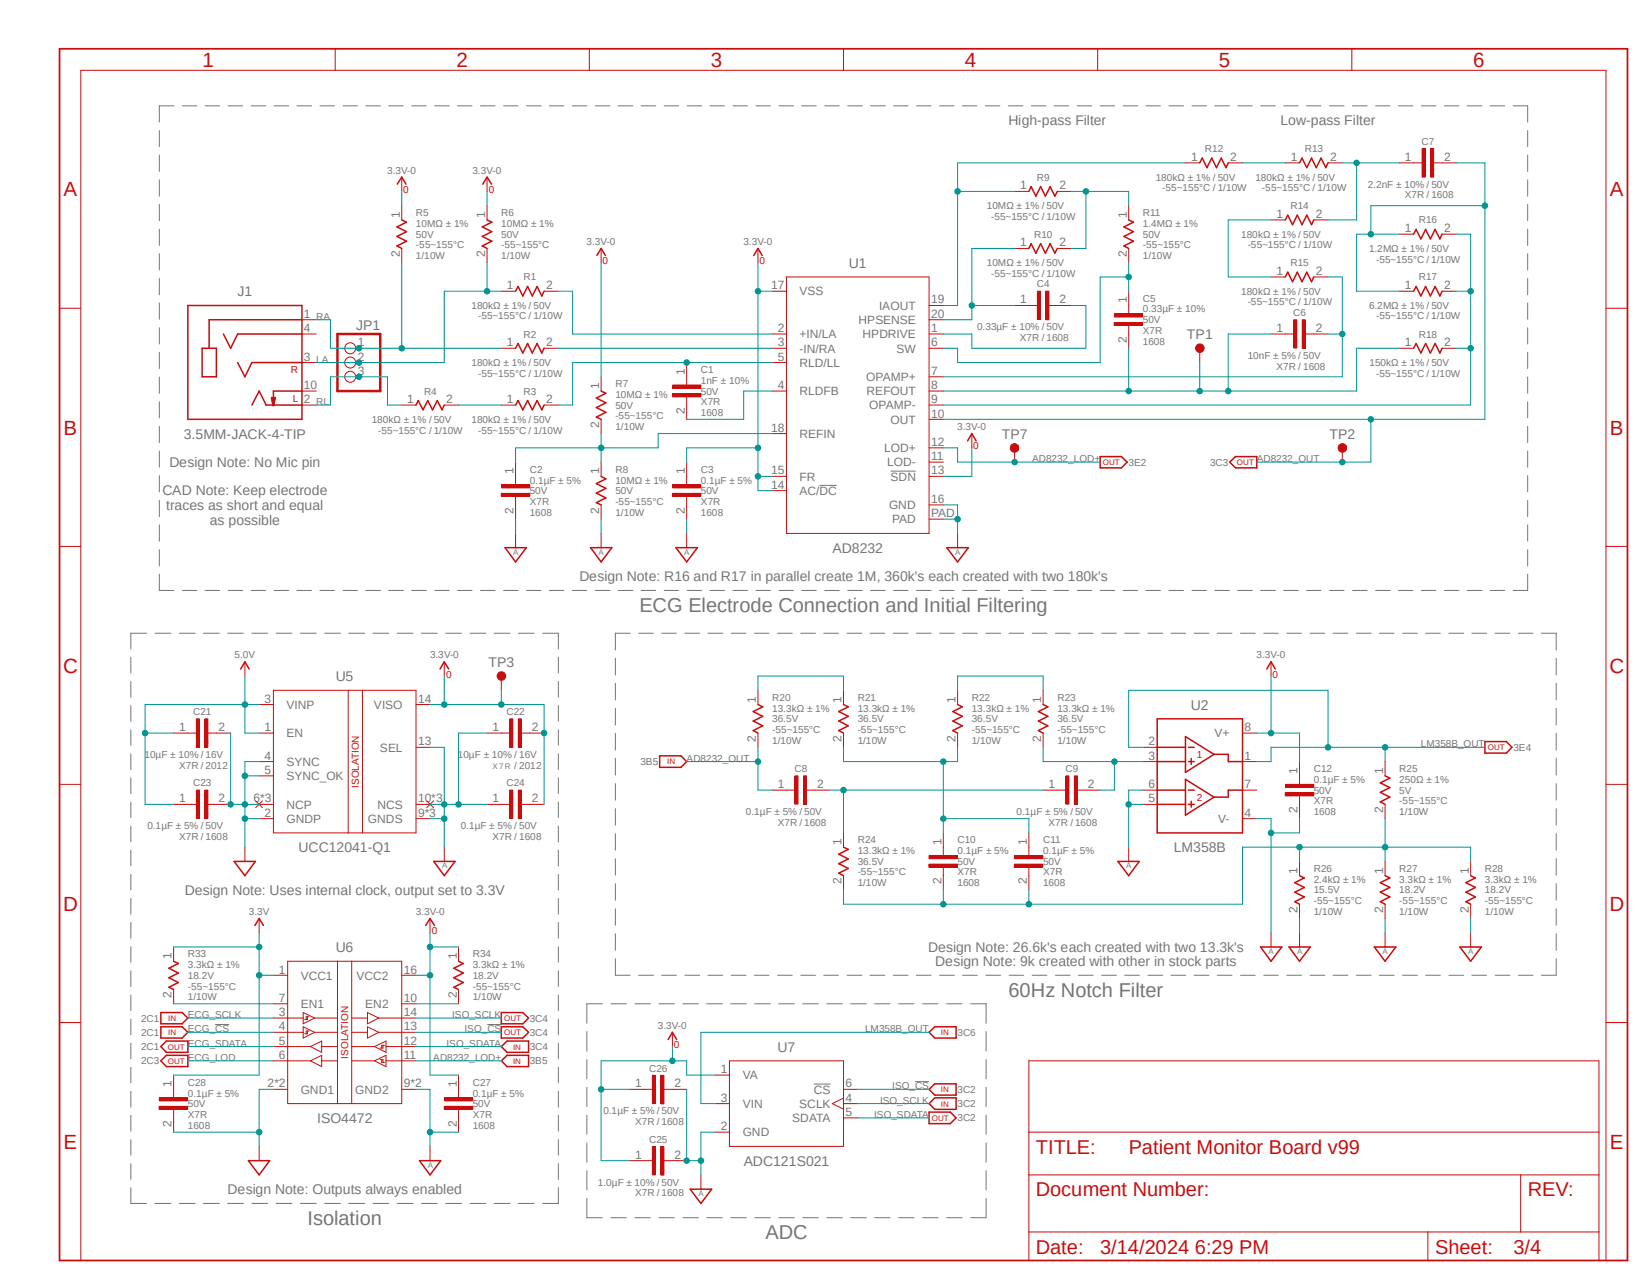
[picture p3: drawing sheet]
<svg xmlns="http://www.w3.org/2000/svg" width="279mm" height="216mm" viewBox="0 0 279 216" stroke-linecap="round" stroke-linejoin="round" font-family="sans-serif">
<defs><g id="words">
<g font-size="3.5" fill="#c90c0c">
<text x="34.2" y="11.3">1</text>
<text x="77.3" y="11.3">2</text>
<text x="120.3" y="11.3">3</text>
<text x="163.3" y="11.3">4</text>
<text x="206.3" y="11.3">5</text>
<text x="249.3" y="11.3">6</text>
<text x="10.8" y="33.2">A</text>
<text x="272.5" y="33.2">A</text>
<text x="10.8" y="73.5">B</text>
<text x="272.5" y="73.5">B</text>
<text x="10.7" y="113.8">C</text>
<text x="272.4" y="113.8">C</text>
<text x="10.7" y="154.1">D</text>
<text x="272.4" y="154.1">D</text>
<text x="10.8" y="194.4">E</text>
<text x="272.5" y="194.4">E</text>
</g>
<g font-size="3.4" fill="#757575">
<text x="108.2" y="103.5">ECG Electrode Connection and Initial Filtering</text>
<text x="170.7" y="168.7">60Hz Notch Filter</text>
<text x="52" y="207.2">Isolation</text>
<text x="129.5" y="209.6">ADC</text>
</g>
<g font-size="3.4" fill="#c90c0c">
<text x="175.3" y="195.2">TITLE:</text>
<text x="191" y="195.2">Patient Monitor Board v99</text>
<text x="175.3" y="202.4">Document Number:</text>
<text x="258.5" y="202.4">REV:</text>
<text x="175.3" y="212.1">Date:</text>
<text x="186.2" y="212.1">3/14/2024 6:29 PM</text>
<text x="242.9" y="212.1">Sheet:</text>
<text x="256.1" y="212.1">3/4</text>
</g>
<g font-size="2.4" fill="#757575">
<text x="170.6" y="21.2">High-pass Filter</text>
<text x="216.7" y="21.2">Low-pass Filter</text>
<text x="143.6" y="45.3">U1</text>
<text x="40.2" y="50.1">J1</text>
<text x="60.3" y="55.9">JP1</text>
<text x="200.9" y="57.4">TP1</text>
<text x="31.1" y="74.2">3.5MM-JACK-4-TIP</text>
<text x="169.5" y="74.2">TP7</text>
<text x="225" y="74.2">TP2</text>
<text x="27.5" y="83.7">CAD Note: Keep electrode</text>
<text x="28.7" y="79">Design Note: No Mic pin</text>
<text x="28.1" y="86.3">traces as short and equal</text>
<text x="35.5" y="88.8">as possible</text>
<text x="140.9" y="93.5">AD8232</text>
<text x="98" y="98.3">Design Note: R16 and R17 in parallel create 1M, 360k's each created with two 180k's</text>
<text x="82.7" y="112.8">TP3</text>
<text x="56.8" y="115.2">U5</text>
<text x="201.5" y="120.1">U2</text>
<text x="50.5" y="144.2">UCC12041-Q1</text>
<text x="198.6" y="144.2">LM358B</text>
<text x="31.3" y="151.4">Design Note: Uses internal clock, output set to 3.3V</text>
<text x="56.8" y="161.1">U6</text>
<text x="157.1" y="161.1">Design Note: 26.6k's each created with two 13.3k's</text>
<text x="158.3" y="163.5">Design Note: 9k created with other in stock parts</text>
<text x="131.6" y="177.9">U7</text>
<text x="53.7" y="190">ISO4472</text>
<text x="125.9" y="197.2">ADC121S021</text>
<text x="38.5" y="202.1">Design Note: Outputs always enabled</text>
</g>
<g font-size="2" fill="#757575">
<text x="201.6" y="27.2">1</text>
<text x="208.2" y="27.2">2</text>
<text x="218.4" y="27.2">1</text>
<text x="225.1" y="27.2">2</text>
<text x="237.7" y="27.2">1</text>
<text x="244.4" y="27.2">2</text>
<text x="172.6" y="32">1</text>
<text x="179.3" y="32">2</text>
<text x="67.7" y="36.9" transform="rotate(-90 67.7 36.9)">1</text>
<text x="82.1" y="36.9" transform="rotate(-90 82.1 36.9)">1</text>
<text x="172.6" y="41.7">1</text>
<text x="179.3" y="41.7">2</text>
<text x="190.7" y="36.9" transform="rotate(-90 190.7 36.9)">1</text>
<text x="216" y="36.9">1</text>
<text x="222.7" y="36.9">2</text>
<text x="237.7" y="39.3">1</text>
<text x="244.4" y="39.3">2</text>
<text x="67.7" y="43.5" transform="rotate(-90 67.7 43.5)">2</text>
<text x="82.1" y="43.5" transform="rotate(-90 82.1 43.5)">2</text>
<text x="190.7" y="43.5" transform="rotate(-90 190.7 43.5)">2</text>
<text x="216" y="46.5">1</text>
<text x="222.7" y="46.5">2</text>
<text x="51.4" y="53.8">1</text>
<text x="85.8" y="48.9">1</text>
<text x="92.4" y="48.9">2</text>
<text x="130.5" y="48.9">17</text>
<text x="135.3" y="50">VSS</text>
<text x="148.8" y="52.4">IAOUT</text>
<text x="157.6" y="51.4">19</text>
<text x="157.6" y="53.8">20</text>
<text x="172.6" y="51.4">1</text>
<text x="179.3" y="51.4">2</text>
<text x="190.7" y="51.4" transform="rotate(-90 190.7 51.4)">1</text>
<text x="237.7" y="48.9">1</text>
<text x="244.4" y="48.9">2</text>
<text x="51.4" y="56.2">4</text>
<text x="60.5" y="58.6">1</text>
<text x="85.8" y="58.6">1</text>
<text x="92.4" y="58.6">2</text>
<text x="131.6" y="56.2">2</text>
<text x="131.6" y="58.6">3</text>
<text x="135.3" y="57.2">+IN/LA</text>
<text x="135.3" y="59.6">-IN/RA</text>
<text x="145.3" y="54.8">HPSENSE</text>
<text x="146" y="57.2">HPDRIVE</text>
<text x="151.7" y="59.6">SW</text>
<text x="157.6" y="56.2">1</text>
<text x="157.6" y="58.6">6</text>
<text x="190.7" y="58" transform="rotate(-90 190.7 58)">2</text>
<text x="216" y="56.2">1</text>
<text x="222.7" y="56.2">2</text>
<text x="237.7" y="58.6">1</text>
<text x="244.4" y="58.6">2</text>
<text x="51.4" y="61">3</text>
<text x="51.4" y="65.8">10</text>
<text x="60.5" y="61">2</text>
<text x="60.5" y="63.4">3</text>
<text x="101.4" y="65.8" transform="rotate(-90 101.4 65.8)">1</text>
<text x="115.9" y="63.4" transform="rotate(-90 115.9 63.4)">1</text>
<text x="131.6" y="65.8">4</text>
<text x="131.6" y="61">5</text>
<text x="135.3" y="62.1">RLD/LL</text>
<text x="146.6" y="64.4">OPAMP+</text>
<text x="157.6" y="63.4">7</text>
<text x="157.6" y="65.8">8</text>
<text x="51.4" y="68.2">2</text>
<text x="68.9" y="68.2">1</text>
<text x="75.5" y="68.2">2</text>
<text x="85.8" y="68.2">1</text>
<text x="92.4" y="68.2">2</text>
<text x="115.9" y="70.1" transform="rotate(-90 115.9 70.1)">2</text>
<text x="135.3" y="66.9">RLDFB</text>
<text x="146.6" y="66.8">REFOUT</text>
<text x="147.1" y="69.3">OPAMP-</text>
<text x="150.7" y="71.7">OUT</text>
<text x="157.6" y="68.2">9</text>
<text x="157.6" y="70.7">10</text>
<text x="101.4" y="72.4" transform="rotate(-90 101.4 72.4)">2</text>
<text x="130.5" y="73.1">18</text>
<text x="135.3" y="74.1">REFIN</text>
<text x="149.6" y="76.5">LOD+</text>
<text x="157.6" y="77.9">11</text>
<text x="157.6" y="75.4">12</text>
<text x="86.9" y="80.3" transform="rotate(-90 86.9 80.3)">1</text>
<text x="101.4" y="80.3" transform="rotate(-90 101.4 80.3)">1</text>
<text x="115.9" y="80.3" transform="rotate(-90 115.9 80.3)">1</text>
<text x="130.5" y="82.7">14</text>
<text x="130.5" y="80.3">15</text>
<text x="135.3" y="83.7">AC/DC</text>
<text x="135.3" y="81.3">FR</text>
<text x="150.1" y="78.9">LOD-</text>
<text x="150.7" y="81.3">SDN</text>
<text x="157.6" y="80.3">13</text>
<text x="86.9" y="86.9" transform="rotate(-90 86.9 86.9)">2</text>
<text x="101.4" y="86.9" transform="rotate(-90 101.4 86.9)">2</text>
<text x="115.9" y="86.9" transform="rotate(-90 115.9 86.9)">2</text>
<text x="150.5" y="86.2">GND</text>
<text x="151" y="88.6">PAD</text>
<text x="157.6" y="85.1">16</text>
<text x="157.6" y="87.5">PAD</text>
<text x="44.8" y="118.9">3</text>
<text x="48.5" y="119.9">VINP</text>
<text x="63.3" y="119.9">VISO</text>
<text x="70.7" y="118.9">14</text>
<text x="127.9" y="118.9" transform="rotate(-90 127.9 118.9)">1</text>
<text x="142.4" y="118.9" transform="rotate(-90 142.4 118.9)">1</text>
<text x="161.7" y="118.9" transform="rotate(-90 161.7 118.9)">1</text>
<text x="176.2" y="118.9" transform="rotate(-90 176.2 118.9)">1</text>
<text x="30.3" y="123.7">1</text>
<text x="37" y="123.7">2</text>
<text x="44.8" y="123.7">1</text>
<text x="48.5" y="124.8">EN</text>
<text x="83.4" y="123.7">1</text>
<text x="90" y="123.7">2</text>
<text x="127.9" y="125.5" transform="rotate(-90 127.9 125.5)">2</text>
<text x="142.4" y="125.5" transform="rotate(-90 142.4 125.5)">2</text>
<text x="161.7" y="125.5" transform="rotate(-90 161.7 125.5)">2</text>
<text x="176.2" y="125.5" transform="rotate(-90 176.2 125.5)">2</text>
<text x="205.5" y="124.8">V+</text>
<text x="210.6" y="123.7">8</text>
<text x="44.8" y="128.5">4</text>
<text x="44.8" y="130.9">5</text>
<text x="48.5" y="129.6">SYNC</text>
<text x="48.5" y="132">SYNC_OK</text>
<text x="64.3" y="127.2">SEL</text>
<text x="70.7" y="126.1">13</text>
<text x="194.4" y="126.1">2</text>
<text x="194.4" y="128.5">3</text>
<text x="210.6" y="128.5">1</text>
<text x="219.6" y="130.9" transform="rotate(-90 219.6 130.9)">1</text>
<text x="234.1" y="130.9" transform="rotate(-90 234.1 130.9)">1</text>
<text x="30.3" y="135.8">1</text>
<text x="37" y="135.8">2</text>
<text x="42.9" y="135.8">6*3</text>
<text x="48.5" y="136.8">NCP</text>
<text x="63.9" y="136.8">NCS</text>
<text x="70.7" y="135.8">10*3</text>
<text x="83.4" y="135.8">1</text>
<text x="90" y="135.8">2</text>
<text x="131.6" y="133.4">1</text>
<text x="138.3" y="133.4">2</text>
<text x="177.5" y="133.4">1</text>
<text x="184.1" y="133.4">2</text>
<text x="194.4" y="133.4">6</text>
<text x="194.4" y="135.8">5</text>
<text x="210.6" y="133.4">7</text>
<text x="219.6" y="137.6" transform="rotate(-90 219.6 137.6)">2</text>
<text x="234.1" y="137.6" transform="rotate(-90 234.1 137.6)">2</text>
<text x="44.8" y="138.2">2</text>
<text x="48.5" y="139.2">GNDP</text>
<text x="62.3" y="139.2">GNDS</text>
<text x="70.7" y="138.2">9*3</text>
<text x="142.4" y="143" transform="rotate(-90 142.4 143)">1</text>
<text x="159.3" y="143" transform="rotate(-90 159.3 143)">1</text>
<text x="173.8" y="143" transform="rotate(-90 173.8 143)">1</text>
<text x="206.2" y="139.2">V-</text>
<text x="210.6" y="138.2">4</text>
<text x="142.4" y="149.7" transform="rotate(-90 142.4 149.7)">2</text>
<text x="159.3" y="149.7" transform="rotate(-90 159.3 149.7)">2</text>
<text x="173.8" y="149.7" transform="rotate(-90 173.8 149.7)">2</text>
<text x="219.6" y="147.8" transform="rotate(-90 219.6 147.8)">1</text>
<text x="234.1" y="147.8" transform="rotate(-90 234.1 147.8)">1</text>
<text x="248.5" y="147.8" transform="rotate(-90 248.5 147.8)">1</text>
<text x="219.6" y="154.5" transform="rotate(-90 219.6 154.5)">2</text>
<text x="234.1" y="154.5" transform="rotate(-90 234.1 154.5)">2</text>
<text x="248.5" y="154.5" transform="rotate(-90 248.5 154.5)">2</text>
<text x="29" y="162.3" transform="rotate(-90 29 162.3)">1</text>
<text x="47.2" y="164.7">1</text>
<text x="50.9" y="165.8">VCC1</text>
<text x="60.3" y="165.7">VCC2</text>
<text x="68.3" y="164.7">16</text>
<text x="77.3" y="162.3" transform="rotate(-90 77.3 162.3)">1</text>
<text x="29" y="168.9" transform="rotate(-90 29 168.9)">2</text>
<text x="47.2" y="169.5">7</text>
<text x="47.2" y="171.9">3</text>
<text x="50.9" y="170.6">EN1</text>
<text x="61.8" y="170.6">EN2</text>
<text x="68.3" y="169.5">10</text>
<text x="68.3" y="171.9">14</text>
<text x="77.3" y="168.9" transform="rotate(-90 77.3 168.9)">2</text>
<text x="47.2" y="174.3">4</text>
<text x="47.2" y="176.7">5</text>
<text x="47.2" y="179.2">6</text>
<text x="68.3" y="176.7">12</text>
<text x="68.3" y="179.2">11</text>
<text x="68.3" y="174.3">13</text>
<text x="29" y="184" transform="rotate(-90 29 184)">1</text>
<text x="45.3" y="184">2*2</text>
<text x="50.9" y="185">GND1</text>
<text x="60.1" y="185">GND2</text>
<text x="68.3" y="184">9*2</text>
<text x="77.3" y="184" transform="rotate(-90 77.3 184)">1</text>
<text x="107.5" y="184">1</text>
<text x="114.1" y="184">2</text>
<text x="122" y="181.6">1</text>
<text x="125.7" y="182.6">VA</text>
<text x="137.7" y="185">CS</text>
<text x="143.1" y="184">6</text>
<text x="29" y="190.6" transform="rotate(-90 29 190.6)">2</text>
<text x="77.3" y="190.6" transform="rotate(-90 77.3 190.6)">2</text>
<text x="122" y="191.2">2</text>
<text x="122" y="186.4">3</text>
<text x="125.7" y="187.5">VIN</text>
<text x="134.1" y="189.9">SDATA</text>
<text x="135.3" y="187.5">SCLK</text>
<text x="143.1" y="186.4">4</text>
<text x="143.1" y="188.8">5</text>
<text x="107.5" y="196">1</text>
<text x="114.1" y="196">2</text>
<text x="125.7" y="192.3">GND</text>
</g>
<g font-size="1.7" fill="#757575">
<text x="65.5" y="29.4">3.3V-0</text>
<text x="80" y="29.4">3.3V-0</text>
<text x="203.9" y="25.7">R12</text>
<text x="220.8" y="25.7">R13</text>
<text x="240.6" y="24.5">C7</text>
<text x="167" y="35.4">10MΩ ± 1% / 50V</text>
<text x="175.5" y="30.6">R9</text>
<text x="195.6" y="30.6">180kΩ ± 1% / 50V</text>
<text x="196.7" y="32.4">-55~155°C / 1/10W</text>
<text x="212.5" y="30.6">180kΩ ± 1% / 50V</text>
<text x="213.6" y="32.4">-55~155°C / 1/10W</text>
<text x="218.4" y="35.4">R14</text>
<text x="231.5" y="31.7">2.2nF ± 10% / 50V</text>
<text x="237.7" y="33.6">X7R / 1608</text>
<text x="70.4" y="40.2">50V</text>
<text x="70.4" y="38.4">10MΩ ± 1%</text>
<text x="70.4" y="36.6">R5</text>
<text x="84.8" y="38.4">10MΩ ± 1%</text>
<text x="84.8" y="40.2">50V</text>
<text x="84.8" y="36.6">R6</text>
<text x="99.3" y="41.4">3.3V-0</text>
<text x="125.8" y="41.4">3.3V-0</text>
<text x="167.7" y="37.2">-55~155°C / 1/10W</text>
<text x="175" y="40.2">R10</text>
<text x="193.4" y="40.2">50V</text>
<text x="193.4" y="38.4">1.4MΩ ± 1%</text>
<text x="193.4" y="36.6">R11</text>
<text x="210.1" y="40.2">180kΩ ± 1% / 50V</text>
<text x="240.1" y="37.8">R16</text>
<text x="70.4" y="43.8">1/10W</text>
<text x="70.4" y="42">-55~155°C</text>
<text x="84.8" y="43.8">1/10W</text>
<text x="84.8" y="42">-55~155°C</text>
<text x="88.6" y="47.5">R1</text>
<text x="167" y="45">10MΩ ± 1% / 50V</text>
<text x="167.7" y="46.9">-55~155°C / 1/10W</text>
<text x="193.4" y="43.8">1/10W</text>
<text x="193.4" y="42">-55~155°C</text>
<text x="211.2" y="42">-55~155°C / 1/10W</text>
<text x="218.4" y="45">R15</text>
<text x="231.7" y="42.6">1.2MΩ ± 1% / 50V</text>
<text x="232.9" y="44.4">-55~155°C 1/10W</text>
<text x="240.1" y="47.5">R17</text>
<text x="241.4" y="44.4">/</text>
<text x="79.8" y="52.3">180kΩ ± 1% / 50V</text>
<text x="175.5" y="48.6">C4</text>
<text x="193.4" y="52.9">0.33µF ± 10%</text>
<text x="193.4" y="51.1">C5</text>
<text x="210.1" y="49.9">180kΩ ± 1% / 50V</text>
<text x="211.2" y="51.6">-55~155°C / 1/10W</text>
<text x="218.9" y="53.5">C6</text>
<text x="231.7" y="52.3">6.2MΩ ± 1% / 50V</text>
<text x="53.5" y="54.1">RA</text>
<text x="80.9" y="54.1">-55~155°C / 1/10W</text>
<text x="88.6" y="57.1">R2</text>
<text x="165.4" y="55.9">0.33µF ± 10% / 50V</text>
<text x="172.6" y="57.7">X7R / 1608</text>
<text x="193.4" y="54.7">50V</text>
<text x="193.4" y="56.5">X7R</text>
<text x="193.4" y="58.3">1608</text>
<text x="232.9" y="54.1">-55~155°C 1/10W</text>
<text x="240.1" y="57.1">R18</text>
<text x="241.4" y="54.1">/</text>
<text x="53.5" y="61.3">LA</text>
<text x="79.8" y="61.9">180kΩ ± 1% / 50V</text>
<text x="80.9" y="63.7">-55~155°C / 1/10W</text>
<text x="104.1" y="65.5">R7</text>
<text x="118.6" y="64.9">1nF ± 10%</text>
<text x="118.6" y="63.1">C1</text>
<text x="211.2" y="60.7">10nF ± 5% / 50V</text>
<text x="216" y="62.5">X7R / 1608</text>
<text x="231.8" y="61.9">150kΩ ± 1% / 50V</text>
<text x="232.9" y="63.7">-55~155°C 1/10W</text>
<text x="241.4" y="63.7">/</text>
<text x="53.5" y="68.6">RL</text>
<text x="62.9" y="71.6">180kΩ ± 1% / 50V</text>
<text x="71.8" y="66.8">R4</text>
<text x="79.8" y="71.6">180kΩ ± 1% / 50V</text>
<text x="88.6" y="66.8">R3</text>
<text x="104.1" y="69.2">50V</text>
<text x="104.1" y="70.9">-55~155°C</text>
<text x="104.1" y="67.4">10MΩ ± 1%</text>
<text x="118.6" y="66.8">50V</text>
<text x="118.6" y="68.5">X7R</text>
<text x="118.6" y="70.4">1608</text>
<text x="64" y="73.4">-55~155°C / 1/10W</text>
<text x="80.9" y="73.4">-55~155°C / 1/10W</text>
<text x="104.1" y="72.8">1/10W</text>
<text x="162" y="72.8">3.3V-0</text>
<text x="89.7" y="83.6">50V</text>
<text x="89.7" y="81.8">0.1µF ± 5%</text>
<text x="89.7" y="80">C2</text>
<text x="104.1" y="83.6">50V</text>
<text x="104.1" y="81.8">10MΩ ± 1%</text>
<text x="104.1" y="80">R8</text>
<text x="118.6" y="83.6">50V</text>
<text x="118.6" y="80">C3</text>
<text x="118.6" y="81.8">0.1µF ± 5%</text>
<text x="174.7" y="78.2">AD8232_LOD+</text>
<text x="191" y="78.8">3E2</text>
<text x="204.8" y="78.8">3C3</text>
<text x="212.7" y="78.2">AD8232_OUT</text>
<text x="89.7" y="85.4">X7R</text>
<text x="89.7" y="87.2">1608</text>
<text x="104.1" y="87.2">1/10W</text>
<text x="104.1" y="85.4">-55~155°C</text>
<text x="118.6" y="85.4">X7R</text>
<text x="118.6" y="87.2">1608</text>
<text x="39.7" y="111.4">5.0V</text>
<text x="72.8" y="111.4">3.3V-0</text>
<text x="212.6" y="111.4">3.3V-0</text>
<text x="130.7" y="118.6">R20</text>
<text x="145.2" y="118.6">R21</text>
<text x="164.5" y="118.6">R22</text>
<text x="178.9" y="118.6">R23</text>
<text x="32.7" y="121">C21</text>
<text x="85.7" y="121">C22</text>
<text x="130.7" y="125.8">1/10W</text>
<text x="130.7" y="122.2">36.5V</text>
<text x="130.7" y="124">-55~155°C</text>
<text x="130.7" y="120.4">13.3kΩ ± 1%</text>
<text x="145.2" y="120.4">13.3kΩ ± 1%</text>
<text x="145.2" y="125.8">1/10W</text>
<text x="145.2" y="122.2">36.5V</text>
<text x="145.2" y="124">-55~155°C</text>
<text x="164.5" y="120.4">13.3kΩ ± 1%</text>
<text x="164.5" y="125.8">1/10W</text>
<text x="164.5" y="122.2">36.5V</text>
<text x="164.5" y="124">-55~155°C</text>
<text x="178.9" y="120.4">13.3kΩ ± 1%</text>
<text x="178.9" y="125.8">1/10W</text>
<text x="178.9" y="122.2">36.5V</text>
<text x="178.9" y="124">-55~155°C</text>
<text x="24.5" y="128.2">10µF ± 10% / 16V</text>
<text x="30.3" y="130">X7R / 2012</text>
<text x="77.5" y="128.2">10µF ± 10% / 16V</text>
<text x="87" y="130">/ 2012</text>
<text x="108.4" y="129.5">3B5</text>
<text x="116.2" y="128.9">AD8232_OUT</text>
<text x="134.4" y="130.6">C8</text>
<text x="180.3" y="130.6">C9</text>
<text x="222.3" y="130.6">C12</text>
<text x="236.8" y="130.6">R25</text>
<text x="240.5" y="126.4">LM358B_OUT</text>
<text x="256.1" y="127">3E4</text>
<text x="32.7" y="133.1">C23</text>
<text x="85.7" y="133.1">C24</text>
<text x="126.2" y="137.9">0.1µF ± 5% / 50V</text>
<text x="172" y="137.9">0.1µF ± 5% / 50V</text>
<text x="222.3" y="134.3">50V</text>
<text x="222.3" y="136.1">X7R</text>
<text x="222.3" y="137.9">1608</text>
<text x="222.3" y="132.5">0.1µF ± 5%</text>
<text x="236.8" y="137.9">1/10W</text>
<text x="236.8" y="134.3">5V</text>
<text x="236.8" y="136.1">-55~155°C</text>
<text x="236.8" y="132.5">250Ω ± 1%</text>
<text x="24.9" y="140.3">0.1µF ± 5% / 50V</text>
<text x="30.3" y="142.1">X7R / 1608</text>
<text x="78" y="140.3">0.1µF ± 5% / 50V</text>
<text x="83.4" y="142.1">X7R / 1608</text>
<text x="131.6" y="139.7">X7R / 1608</text>
<text x="145.2" y="142.7">R24</text>
<text x="162.1" y="142.7">C10</text>
<text x="176.5" y="142.7">C11</text>
<text x="177.4" y="139.7">X7R / 1608</text>
<text x="145.2" y="149.9">1/10W</text>
<text x="145.2" y="146.3">36.5V</text>
<text x="145.2" y="148.1">-55~155°C</text>
<text x="145.2" y="144.5">13.3kΩ ± 1%</text>
<text x="162.1" y="146.3">50V</text>
<text x="162.1" y="148.1">X7R</text>
<text x="162.1" y="149.9">1608</text>
<text x="162.1" y="144.5">0.1µF ± 5%</text>
<text x="176.5" y="146.3">50V</text>
<text x="176.5" y="148.1">X7R</text>
<text x="176.5" y="149.9">1608</text>
<text x="176.5" y="144.5">0.1µF ± 5%</text>
<text x="222.3" y="149.4">2.4kΩ ± 1%</text>
<text x="222.3" y="147.5">R26</text>
<text x="236.8" y="149.4">3.3kΩ ± 1%</text>
<text x="236.8" y="147.5">R27</text>
<text x="251.3" y="149.4">3.3kΩ ± 1%</text>
<text x="251.3" y="147.5">R28</text>
<text x="42.1" y="154.8">3.3V</text>
<text x="70.4" y="154.8">3.3V-0</text>
<text x="222.3" y="154.8">1/10W</text>
<text x="222.3" y="151.2">15.5V</text>
<text x="222.3" y="152.9">-55~155°C</text>
<text x="236.8" y="154.8">1/10W</text>
<text x="236.8" y="151.2">18.2V</text>
<text x="236.8" y="152.9">-55~155°C</text>
<text x="251.3" y="154.8">1/10W</text>
<text x="251.3" y="151.2">18.2V</text>
<text x="251.3" y="152.9">-55~155°C</text>
<text x="31.8" y="165.6">18.2V</text>
<text x="31.8" y="167.4">-55~155°C</text>
<text x="31.8" y="163.8">3.3kΩ ± 1%</text>
<text x="31.8" y="162">R33</text>
<text x="80" y="165.6">18.2V</text>
<text x="80" y="167.4">-55~155°C</text>
<text x="80" y="162">R34</text>
<text x="80" y="163.8">3.3kΩ ± 1%</text>
<text x="23.9" y="172.8">2C1</text>
<text x="31.8" y="169.2">1/10W</text>
<text x="31.8" y="172.3">ECG_SCLK</text>
<text x="76.5" y="172.3">ISO_SCLK</text>
<text x="80" y="169.2">1/10W</text>
<text x="89.7" y="172.8">3C4</text>
<text x="23.9" y="175.3">2C1</text>
<text x="23.9" y="177.7">2C1</text>
<text x="31.8" y="177.1">ECG_SDATA</text>
<text x="31.8" y="179.5">ECG_LOD</text>
<text x="31.8" y="174.7">ECG_CS</text>
<text x="73.3" y="179.5">AD8232_LOD+</text>
<text x="75.6" y="177.1">ISO_SDATA</text>
<text x="78.6" y="174.7">ISO_CS</text>
<text x="89.7" y="175.3">3C4</text>
<text x="89.7" y="177.7">3C4</text>
<text x="111.3" y="174.1">3.3V-0</text>
<text x="146.4" y="174.7">LM358B_OUT</text>
<text x="162.1" y="175.3">3C6</text>
<text x="23.9" y="180.1">2C3</text>
<text x="31.8" y="185.5">0.1µF ± 5%</text>
<text x="31.8" y="183.7">C28</text>
<text x="80" y="185.5">0.1µF ± 5%</text>
<text x="80" y="183.7">C27</text>
<text x="89.7" y="180.1">3B5</text>
<text x="109.9" y="181.3">C26</text>
<text x="151" y="184.3">ISO_CS</text>
<text x="162.1" y="184.9">3C2</text>
<text x="31.8" y="187.3">50V</text>
<text x="31.8" y="189.1">X7R</text>
<text x="31.8" y="191">1608</text>
<text x="80" y="187.3">50V</text>
<text x="80" y="189.1">X7R</text>
<text x="80" y="191">1608</text>
<text x="102.1" y="188.6">0.1µF ± 5% / 50V</text>
<text x="107.5" y="190.4">X7R / 1608</text>
<text x="148" y="189.1">ISO_SDATA</text>
<text x="148.9" y="186.7">ISO_SCLK</text>
<text x="162.1" y="187.3">3C2</text>
<text x="162.1" y="189.7">3C2</text>
<text x="109.9" y="193.4">C25</text>
<text x="101.2" y="200.6">1.0µF ± 10% / 50V</text>
<text x="107.5" y="202.4">X7R / 1608</text>
</g>
<g font-size="1.7" fill="#c90c0c">
<text x="68.2" y="32.6">0</text>
<text x="82.7" y="32.6">0</text>
<text x="102" y="44.7">0</text>
<text x="128.5" y="44.7">0</text>
<text x="49.2" y="63.1">R</text>
<text x="49.5" y="67.9">L</text>
<text x="164.7" y="76">0</text>
<text x="75.5" y="114.6">0</text>
<text x="215.3" y="114.6">0</text>
<text x="202.6" y="128.2">1</text>
<text x="60.7" y="133.3" transform="rotate(-90 60.7 133.3)">ISOLATION</text>
<text x="202.6" y="135.5">2</text>
<text x="73.1" y="158">0</text>
<text x="58.9" y="179.1" transform="rotate(-90 58.9 179.1)">ISOLATION</text>
<text x="114" y="177.3">0</text>
</g>
<g font-size="1.4" fill="#c90c0c">
<text x="186.6" y="78.7">OUT</text>
<text x="209.3" y="78.7">OUT</text>
<text x="112.9" y="129.3">IN</text>
<text x="251.8" y="126.9">OUT</text>
<text x="28.4" y="172.7">IN</text>
<text x="85.3" y="172.7">OUT</text>
<text x="28.4" y="177.6">OUT</text>
<text x="28.4" y="175.1">IN</text>
<text x="85.3" y="175.1">OUT</text>
<text x="86.8" y="177.6">IN</text>
<text x="159.2" y="175.2">IN</text>
<text x="28.4" y="180">OUT</text>
<text x="86.8" y="180">IN</text>
<text x="159.2" y="184.8">IN</text>
<text x="157.7" y="189.6">OUT</text>
<text x="159.2" y="187.2">IN</text>
</g>
<g font-size="1.4" fill="#757575">
<text x="86.8" y="93.9">A</text>
<text x="101.3" y="93.9">A</text>
<text x="115.8" y="93.9">A</text>
<text x="161.6" y="93.9">A</text>
<text x="83.4" y="130">X 7R</text>
<text x="74.8" y="146.9">A</text>
<text x="190.6" y="146.9">A</text>
<text x="214.7" y="161.4">A</text>
<text x="219.5" y="161.4">A</text>
<text x="234" y="161.4">A</text>
<text x="248.5" y="161.4">A</text>
<text x="72.4" y="197.6">A</text>
<text x="118.2" y="202.4">A</text>
</g>
</g></defs>
<path d="M9.6 8l266.2 205.8M275.8 8l-266.2 205.8" fill="none" stroke="#fff" stroke-width=".17"/>
<g fill="none" stroke="#757575" stroke-width=".17">
<path d="M29.4 17.9h-2.4v2.8M30.9 17.9h2.4M34.7 17.9h2.5M38.6 17.9h2.5M42.5 17.9h2.5M46.4 17.9h2.5M50.2 17.9h2.5M54.1 17.9h2.5M58 17.9h2.5M61.9 17.9h2.5M65.8 17.9h2.4M69.7 17.9h2.4"/>
<path d="M73.6 17.9h2.4M77.4 17.9h2.5M81.3 17.9h2.5M85.2 17.9h2.5M89.1 17.9h2.5M93 17.9h2.4M96.9 17.9h2.4M100.8 17.9h2.4M104.6 17.9h2.5M108.5 17.9h2.5M112.4 17.9h2.5M116.3 17.9h2.4"/>
<path d="M120.1 17.9h2.5M124 17.9h2.5M127.9 17.9h2.5M131.8 17.9h2.5M135.7 17.9h2.4M139.6 17.9h2.4M143.5 17.9h2.4M147.3 17.9h2.5M151.2 17.9h2.5M155.1 17.9h2.5M159 17.9h2.5M162.9 17.9h2.4"/>
<path d="M166.8 17.9h2.4M170.6 17.9h2.5M174.5 17.9h2.5M178.4 17.9h2.4M182.3 17.9h2.4M186.2 17.9h2.4M190.1 17.9h2.4M193.9 17.9h2.5M197.8 17.9h2.5M201.7 17.9h2.5M205.6 17.9h2.5M209.5 17.9h2.4"/>
<path d="M213.4 17.9h2.4M217.3 17.9h2.4M221.1 17.9h2.5M225 17.9h2.5M228.9 17.9h2.5M232.8 17.9h2.4M236.6 17.9h2.5M240.5 17.9h2.5M244.4 17.9h2.5M248.3 17.9h2.5M252.2 17.9h2.4M256.1 17.9h2.4v2.8"/>
<path d="M27 22.1v2.7M27 26.2v2.8M27 30.4v2.8M27 34.6v2.7M27 38.8v2.7M258.5 22.1v2.7M258.5 26.2v2.8M258.5 30.4v2.8M258.5 34.6v2.7M258.5 38.8v2.7M27 42.9v2.8M27 47.1v2.8"/>
<path d="M27 51.3v2.7M27 55.5v2.7M27 59.6v2.8M258.5 42.9v2.8M258.5 47.1v2.8M258.5 51.3v2.7M258.5 55.5v2.7M258.5 59.6v2.8M27 63.8v2.7M27 68v2.7M27 72.1v2.8M27 76.3v2.7"/>
<path d="M150.7 79.7h4.3M258.5 63.8v2.7M258.5 68v2.7M258.5 72.1v2.8M258.5 76.3v2.7M27 97.2v2.7h2.4M27 80.5v2.7M27 84.7v2.7M27 88.8v2.8M27 93v2.8M30.9 99.9h2.4M34.7 99.9h2.5"/>
<path d="M38.6 99.9h2.5M42.5 99.9h2.5M46.4 99.9h2.5M50.2 99.9h2.5M54.1 99.9h2.5M58 99.9h2.5M61.9 99.9h2.5M65.8 99.9h2.4M69.7 99.9h2.4M73.6 99.9h2.4M77.4 99.9h2.5M81.3 99.9h2.5"/>
<path d="M85.2 99.9h2.5M89.1 99.9h2.5M93 99.9h2.4M96.9 99.9h2.4M100.8 99.9h2.4M104.6 99.9h2.5M108.5 99.9h2.5M112.4 99.9h2.5M116.3 99.9h2.4M120.1 99.9h2.5M124 99.9h2.5M127.9 99.9h2.5"/>
<path d="M131.8 99.9h2.5M135.7 99.9h2.4M138.7 82.1h2.9M139.6 99.9h2.4M143.5 99.9h2.4M147.3 99.9h2.5M151.2 99.9h2.5M155.1 99.9h2.5M159 99.9h2.5M162.9 99.9h2.4M166.8 99.9h2.4M170.6 99.9h2.5"/>
<path d="M174.5 99.9h2.5M178.4 99.9h2.4M182.3 99.9h2.4M186.2 99.9h2.4M190.1 99.9h2.4M193.9 99.9h2.5M197.8 99.9h2.5M201.7 99.9h2.5M205.6 99.9h2.5M209.5 99.9h2.4M213.4 99.9h2.4M217.3 99.9h2.4"/>
<path d="M221.1 99.9h2.5M225 99.9h2.5M228.9 99.9h2.5M232.8 99.9h2.4M236.6 99.9h2.5M240.5 99.9h2.5M244.4 99.9h2.5M248.3 99.9h2.5M252.2 99.9h2.4M258.5 80.5v2.7M258.5 84.7v2.7M258.5 88.8v2.8"/>
<path d="M258.5 93v2.8M258.5 97.2v2.7h-2.4M22.1 111.2v2.7M22.1 115.3v2.7M22.1 119.4v2.6M24.8 107.1h-2.7v2.7M26.2 107.1h2.7M30.4 107.1h2.6M34.4 107.1h2.7M38.5 107.1h2.7M42.6 107.1h2.7M46.7 107.1h2.7"/>
<path d="M50.8 107.1h2.7M54.9 107.1h2.7M59 107.1h2.7M63.1 107.1h2.7M67.2 107.1h2.7M71.3 107.1h2.7M75.4 107.1h2.7M79.5 107.1h2.7M83.6 107.1h2.7M87.7 107.1h2.7M91.8 107.1h2.7v2.7M94.5 111.2v2.7"/>
<path d="M94.5 115.3v2.7M94.5 119.4v2.6M104.1 111.4v2.8M104.1 115.6v2.8M104.1 119.8v2.9M106.6 107.1h-2.5v2.9M108.1 107.1h2.5M112 107.1h2.5M115.9 107.1h2.5M119.8 107.1h2.5M123.7 107.1h2.5M127.7 107.1h2.4"/>
<path d="M131.6 107.1h2.5M135.5 107.1h2.5M139.4 107.1h2.5M143.3 107.1h2.5M147.2 107.1h2.5M151.2 107.1h2.5M155.1 107.1h2.5M159 107.1h2.5M162.9 107.1h2.5M166.8 107.1h2.5M170.8 107.1h2.4M174.7 107.1h2.5"/>
<path d="M178.6 107.1h2.5M182.5 107.1h2.5M186.4 107.1h2.5M190.3 107.1h2.5M194.3 107.1h2.5M198.2 107.1h2.5M202.1 107.1h2.5M206 107.1h2.5M209.9 107.1h2.5M213.9 107.1h2.4M217.8 107.1h2.5M221.7 107.1h2.5"/>
<path d="M225.6 107.1h2.5M229.5 107.1h2.5M233.4 107.1h2.5M237.4 107.1h2.5M241.3 107.1h2.5M245.2 107.1h2.5M249.1 107.1h2.5M253 107.1h2.5M257 107.1h2.4M260.9 107.1h2.5v2.9M263.4 111.4v2.8M263.4 115.6v2.8"/>
<path d="M263.4 119.8v2.9M22.1 123.5v2.6M22.1 127.6v2.6M22.1 131.6v2.7M22.1 135.7v2.6M22.1 139.8v2.7M94.5 123.5v2.6M94.5 127.6v2.6M94.5 131.6v2.7M94.5 135.7v2.6M94.5 139.8v2.7M104.1 124.1v2.8"/>
<path d="M104.1 128.3v2.8M104.1 132.6v2.8M104.1 136.8v2.8M263.4 124.1v2.8M263.4 128.3v2.8M263.4 132.6v2.8M263.4 136.8v2.8M22.1 143.8v2.7M22.1 148v2.6M22.1 152v2.7M22.1 156.1v2.6M94.5 143.8v2.7"/>
<path d="M94.5 148v2.6M94.5 152v2.7M94.5 156.1v2.6M104.1 141.1v2.7M104.1 145.3v2.8M104.1 149.5v2.8M104.1 153.8v2.7M104.1 158v2.8M263.4 141.1v2.7M263.4 145.3v2.8M263.4 149.5v2.8M263.4 153.8v2.7"/>
<path d="M263.4 158v2.8M22.1 160.2v2.6M22.1 164.3v2.6M22.1 168.4v2.6M22.1 172.4v2.7M22.1 176.5v2.7M36.4 173.4h2.4M82.5 173.4h2.3M94.5 160.2v2.6M94.5 164.3v2.6M94.5 168.4v2.6M94.5 172.4v2.7"/>
<path d="M94.5 176.5v2.7M99.3 174.5v3.3M99.3 179.3v3.2M101.9 169.8h-2.6v3.3M103.4 169.8h2.6M104.1 162.2v2.8h2.5M107.4 169.8h2.7M108.1 165h2.5M111.5 169.8h2.6M112 165h2.5M115.6 169.8h2.6M115.9 165h2.5"/>
<path d="M119.6 169.8h2.7M119.8 165h2.5M123.7 169.8h2.6M123.7 165h2.5M127.7 165h2.4M127.7 169.8h2.6M131.6 165h2.5M131.8 169.8h2.6M135.5 165h2.5M135.8 169.8h2.7M139.4 165h2.5M139.9 169.8h2.6"/>
<path d="M143.3 165h2.5M143.9 169.8h2.7M147.2 165h2.5M148 169.8h2.6M151.2 165h2.5M152.1 169.8h2.6M155.1 165h2.5M156.1 169.8h2.6M159 165h2.5M160.2 169.8h2.6M162.9 165h2.5M164.3 169.8h2.6v3.3"/>
<path d="M166.8 165h2.5M166.9 174.5v3.3M166.9 179.3v3.2M170.8 165h2.4M174.7 165h2.5M178.6 165h2.5M182.5 165h2.5M186.4 165h2.5M190.3 165h2.5M194.3 165h2.5M198.2 165h2.5M202.1 165h2.5"/>
<path d="M206 165h2.5M209.9 165h2.5M213.9 165h2.4M217.8 165h2.5M221.7 165h2.5M225.6 165h2.5M229.5 165h2.5M233.4 165h2.5M237.4 165h2.5M241.3 165h2.5M245.2 165h2.5M249.1 165h2.5"/>
<path d="M253 165h2.5M257 165h2.4M263.4 162.2v2.8h-2.5M22.1 180.6v2.6M22.1 184.7v2.6M22.1 188.7v2.7M22.1 192.8v2.7M22.1 196.9v2.7M94.5 180.6v2.6M94.5 184.7v2.6M94.5 188.7v2.7M94.5 192.8v2.7"/>
<path d="M94.5 196.9v2.7M99.3 184v3.2M99.3 188.7v3.2M99.3 193.4v3.2M99.3 198.1v3.2M137.7 183.4h2.8M154.9 183h2.3M166.9 184v3.2M166.9 188.7v3.2M166.9 193.4v3.2M166.9 198.1v3.2M22.1 201v2.6h2.7"/>
<path d="M26.2 203.6h2.7M30.4 203.6h2.6M34.4 203.6h2.7M38.5 203.6h2.7M42.6 203.6h2.7M46.7 203.6h2.7M50.8 203.6h2.7M54.9 203.6h2.7M59 203.6h2.7M63.1 203.6h2.7M67.2 203.6h2.7M71.3 203.6h2.7"/>
<path d="M75.4 203.6h2.7M79.5 203.6h2.7M83.6 203.6h2.7M87.7 203.6h2.7M94.5 201v2.6h-2.7M99.3 202.8v3.2h2.6M103.4 206h2.6M107.4 206h2.7M111.5 206h2.6M115.6 206h2.6M119.6 206h2.7M123.7 206h2.6"/>
<path d="M127.7 206h2.6M131.8 206h2.6M135.8 206h2.7M139.9 206h2.6M143.9 206h2.7M148 206h2.6M152.1 206h2.6M156.1 206h2.6M160.2 206h2.6M166.9 202.8v3.2h-2.6"/>
</g>
<path d="M10.1 8.3h265.3v205h-265.3z" fill="none" stroke="#c90c0c" stroke-width=".3"/>
<g fill="none" stroke="#c90c0c" stroke-width=".17">
<path d="M56.7 8.3v3.6M99.7 8.3v3.6M142.7 8.3v3.6M185.8 8.3v3.6M228.8 8.3v3.6M68 34.8v2.4M82.4 34.8v2.4M10.1 52.2h3.6M68 42v2.4M82.4 42v2.4M84.8 58.9h2.4M84.8 49.3h2.4"/>
<path d="M92.1 58.9h2.4M92.1 49.3h2.4M130.7 56.5h2.4M130.7 58.9h2.4M130.7 49.3h2.4M133.1 46.9h24.1v43.4h-24.1zM157.2 56.5h2.4M157.2 58.9h2.4M157.2 51.7h2.4M157.2 54.1h2.4M271.8 52.2h3.6M68 68.5h2.4"/>
<path d="M75.2 68.5h2.4M84.8 68.5h2.4M92.1 68.5h2.4M130.7 66.2h2.4M130.7 61.3h2.4M130.7 73.4h2.4M157.2 66.2h2.4M157.2 63.8h2.4M157.2 68.5h2.4M157.2 71h2.4M157.2 78.2h2.4M157.2 75.8h2.4"/>
<path d="M10.1 92.5h3.6M130.7 80.6h2.4M130.7 83h2.4M157.2 80.6h2.4M157.2 85.4h2.4M157.2 87.8h2.4M271.8 92.5h3.6M10.1 132.7h3.6M271.8 132.7h3.6M10.1 173h3.6M174.1 179.5h96.5v33.8h-96.5zM271.8 173h3.6"/>
<path d="M174.1 198.8h96.5M174.1 191.6h96.5M257.3 198.8v9.6M13.7 213.3v-201.4h258.1v201.4M174.1 208.4h96.5M241.6 208.4v4.9"/>
</g>
<path d="M68 37.2l.8 .4-1.6 .8 1.6 .8-1.6 .8 1.6 .8-1.6 .8 .8 .4M82.4 37.2l.8 .4-1.6 .8 1.6 .8-1.6 .8 1.6 .8-1.6 .8 .8 .4M87.2 49.3l.5-.8 .8 1.6 .8-1.6 .8 1.6 .8-1.6 .8 1.6 .4-.8M87.2 58.9l.5-.8 .8 1.6 .8-1.6 .8 1.6 .8-1.6 .8 1.6 .4-.8M70.4 68.5l.4-.7 .8 1.5 .8-1.5 .8 1.5 .8-1.5 .8 1.5 .4-.8M87.2 68.5l.5-.7 .8 1.5 .8-1.5 .8 1.5 .8-1.5 .8 1.5 .4-.8" fill="none" stroke="#c90c0c" stroke-width=".25"/>
<path d="M114.8 65.2h2.8v.5h-2.8z" fill-rule="evenodd" fill="#c90c0c"/>
<path d="M114.8 65.2h2.8v.5h-2.8z" fill="none" stroke="#c90c0c" stroke-width=".17"/>
<path d="M114.8 66.6h2.8v.5h-2.8z" fill-rule="evenodd" fill="#c90c0c"/>
<path d="M114.8 66.6h2.8v.5h-2.8z" fill="none" stroke="#c90c0c" stroke-width=".17"/>
<path d="M113.8 65.2h1v.5h-1z" fill-rule="evenodd" fill="#c90c0c"/>
<path d="M113.8 65.2h1v.5h-1z" fill="none" stroke="#c90c0c" stroke-width=".17"/>
<path d="M113.8 66.6h.8v.5h-.8z" fill-rule="evenodd" fill="#c90c0c"/>
<path d="M113.8 66.6h.8v.5h-.8z" fill="none" stroke="#c90c0c" stroke-width=".17"/>
<path d="M114.5 66.6h.3v.5h-.3z" fill-rule="evenodd" fill="#c90c0c"/>
<path d="M114.5 66.6h.3v.5h-.3z" fill="none" stroke="#c90c0c" stroke-width=".17"/>
<path d="M117.7 65.2h.9v.5h-.9z" fill-rule="evenodd" fill="#c90c0c"/>
<path d="M117.7 65.2h.9v.5h-.9z" fill="none" stroke="#c90c0c" stroke-width=".17"/>
<path d="M117.7 66.6h.9v.5h-.9z" fill-rule="evenodd" fill="#c90c0c"/>
<path d="M101.7 63.8v2.4M101.7 71v2.4M101.7 78.2v2.4M116.2 61.3v4.1M116.2 66.9v4.1M117.7 66.6h.9v.5h-.9zM101.7 85.4v2.4" fill="none" stroke="#c90c0c" stroke-width=".17"/>
<path d="M101.7 66.2l.8 .3-1.6 .9 1.6 .8-1.6 .8 1.6 .8-1.6 .8 .8 .4M101.7 80.6l.8 .4-1.6 .8 1.6 .8-1.6 .8 1.6 .8-1.6 .8 .8 .4" fill="none" stroke="#c90c0c" stroke-width=".25"/>
<path d="M85.8 82h2.9v.5h-2.9z" fill-rule="evenodd" fill="#c90c0c"/>
<path d="M85.8 82h2.9v.5h-2.9z" fill="none" stroke="#c90c0c" stroke-width=".17"/>
<path d="M85.8 83.5h2.9v.5h-2.9z" fill-rule="evenodd" fill="#c90c0c"/>
<path d="M85.8 83.5h2.9v.5h-2.9z" fill="none" stroke="#c90c0c" stroke-width=".17"/>
<path d="M84.9 82h.9v.5h-.9z" fill-rule="evenodd" fill="#c90c0c"/>
<path d="M84.9 82h.9v.5h-.9z" fill="none" stroke="#c90c0c" stroke-width=".17"/>
<path d="M84.8 83.5h.8v.5h-.8z" fill-rule="evenodd" fill="#c90c0c"/>
<path d="M84.8 83.5h.8v.5h-.8z" fill="none" stroke="#c90c0c" stroke-width=".17"/>
<path d="M85.6 83.5h.2v.5h-.2z" fill-rule="evenodd" fill="#c90c0c"/>
<path d="M85.6 83.5h.2v.5h-.2z" fill="none" stroke="#c90c0c" stroke-width=".17"/>
<path d="M88.7 82h1v.5h-1z" fill-rule="evenodd" fill="#c90c0c"/>
<path d="M88.7 82h1v.5h-1z" fill="none" stroke="#c90c0c" stroke-width=".17"/>
<path d="M88.7 83.5h1v.5h-1z" fill-rule="evenodd" fill="#c90c0c"/>
<path d="M87.2 78.2v4.1M87.2 83.7v4.1M88.7 83.5h1v.5h-1z" fill="none" stroke="#c90c0c" stroke-width=".17"/>
<path d="M114.8 82h2.8v.5h-2.8z" fill-rule="evenodd" fill="#c90c0c"/>
<path d="M114.8 82h2.8v.5h-2.8z" fill="none" stroke="#c90c0c" stroke-width=".17"/>
<path d="M114.8 83.5h2.8v.5h-2.8z" fill-rule="evenodd" fill="#c90c0c"/>
<path d="M114.8 83.5h2.8v.5h-2.8z" fill="none" stroke="#c90c0c" stroke-width=".17"/>
<path d="M113.8 82h1v.5h-1z" fill-rule="evenodd" fill="#c90c0c"/>
<path d="M113.8 82h1v.5h-1z" fill="none" stroke="#c90c0c" stroke-width=".17"/>
<path d="M113.8 83.5h.8v.5h-.8z" fill-rule="evenodd" fill="#c90c0c"/>
<path d="M113.8 83.5h.8v.5h-.8z" fill="none" stroke="#c90c0c" stroke-width=".17"/>
<path d="M114.5 83.5h.3v.5h-.3z" fill-rule="evenodd" fill="#c90c0c"/>
<path d="M114.5 83.5h.3v.5h-.3z" fill="none" stroke="#c90c0c" stroke-width=".17"/>
<path d="M117.7 82h.9v.5h-.9z" fill-rule="evenodd" fill="#c90c0c"/>
<path d="M117.7 82h.9v.5h-.9z" fill="none" stroke="#c90c0c" stroke-width=".17"/>
<path d="M117.7 83.5h.9v.5h-.9z" fill-rule="evenodd" fill="#c90c0c"/>
<path d="M51.1 54.1h2.4M51.1 56.5h2.4M51.1 61.3h2.4M51.1 68.5h2.4M51.1 66.2h2.4M116.2 78.2v4.1M116.2 83.7v4.1M117.7 83.5h.9v.5h-.9z" fill="none" stroke="#c90c0c" stroke-width=".17"/>
<path d="M31.8 51.7h19.3v19.3h-19.3zM34.2 58.9h2.4v4.9h-2.4zM37.8 56.5l1.2 2.4 1.2-2.4h10.9M51.1 54.1h-15.7v4.8M40.2 61.3l1.2 2.5 1.2-2.5h8.5M42.6 68.5l1.3-2.3 1.1 2.3h6.1M51.1 66.2h-4.8v2.3" fill="none" stroke="#c90c0c" stroke-width=".25"/>
<path d="M45.9 67.2h.8l-.3 1.5h-.3z" fill-rule="evenodd" fill="#c90c0c"/>
<path d="M171.7 32.4h2.4M178.9 32.4h2.5M191 34.8v2.4M171.7 42h2.4M178.9 42h2.5M191 42v2.4M45.9 67.2h.8l-.3 1.5h-.3z" fill="none" stroke="#c90c0c" stroke-width=".17"/>
<path d="M174.1 32.4l.4-.8 .8 1.6 .8-1.6 .8 1.6 .8-1.6 .8 1.6 .4-.8M191 37.2l.8 .4-1.6 .8 1.6 .8-1.6 .8 1.6 .8-1.6 .8 .8 .4M174.1 42l.4-.8 .8 1.6 .8-1.6 .8 1.6 .8-1.6 .8 1.6 .4-.8" fill="none" stroke="#c90c0c" stroke-width=".25"/>
<path d="M175.6 50.2h.5v2.9h-.5z" fill-rule="evenodd" fill="#c90c0c"/>
<path d="M175.6 50.2h.5v2.9h-.5z" fill="none" stroke="#c90c0c" stroke-width=".17"/>
<path d="M177 50.2h.5v2.9h-.5z" fill-rule="evenodd" fill="#c90c0c"/>
<path d="M177 50.2h.5v2.9h-.5z" fill="none" stroke="#c90c0c" stroke-width=".17"/>
<path d="M175.6 53.1h.5v1h-.5z" fill-rule="evenodd" fill="#c90c0c"/>
<path d="M175.6 53.1h.5v1h-.5z" fill="none" stroke="#c90c0c" stroke-width=".17"/>
<path d="M177 53.3h.5v.8h-.5z" fill-rule="evenodd" fill="#c90c0c"/>
<path d="M177 53.3h.5v.8h-.5z" fill="none" stroke="#c90c0c" stroke-width=".17"/>
<path d="M177 53.1h.5v.3h-.5z" fill-rule="evenodd" fill="#c90c0c"/>
<path d="M177 53.1h.5v.3h-.5z" fill="none" stroke="#c90c0c" stroke-width=".17"/>
<path d="M175.6 49.3h.5v.9h-.5z" fill-rule="evenodd" fill="#c90c0c"/>
<path d="M175.6 49.3h.5v.9h-.5z" fill="none" stroke="#c90c0c" stroke-width=".17"/>
<path d="M177 49.3h.5v.9h-.5z" fill-rule="evenodd" fill="#c90c0c"/>
<path d="M171.7 51.7h4.1M177 49.3h.5v.9h-.5zM177.2 51.7h4.2" fill="none" stroke="#c90c0c" stroke-width=".17"/>
<path d="M189.6 53.1h2.8v.5h-2.8z" fill-rule="evenodd" fill="#c90c0c"/>
<path d="M189.6 53.1h2.8v.5h-2.8z" fill="none" stroke="#c90c0c" stroke-width=".17"/>
<path d="M189.6 54.6h2.8v.5h-2.8z" fill-rule="evenodd" fill="#c90c0c"/>
<path d="M189.6 54.6h2.8v.5h-2.8z" fill="none" stroke="#c90c0c" stroke-width=".17"/>
<path d="M188.6 53.1h.9v.5h-.9z" fill-rule="evenodd" fill="#c90c0c"/>
<path d="M188.6 53.1h.9v.5h-.9z" fill="none" stroke="#c90c0c" stroke-width=".17"/>
<path d="M188.6 54.6h.7v.5h-.7z" fill-rule="evenodd" fill="#c90c0c"/>
<path d="M188.6 54.6h.7v.5h-.7z" fill="none" stroke="#c90c0c" stroke-width=".17"/>
<path d="M189.3 54.6h.3v.5h-.3z" fill-rule="evenodd" fill="#c90c0c"/>
<path d="M189.3 54.6h.3v.5h-.3z" fill="none" stroke="#c90c0c" stroke-width=".17"/>
<path d="M192.4 53.1h1v.5h-1z" fill-rule="evenodd" fill="#c90c0c"/>
<path d="M192.4 53.1h1v.5h-1z" fill="none" stroke="#c90c0c" stroke-width=".17"/>
<path d="M192.4 54.6h1v.5h-1z" fill-rule="evenodd" fill="#c90c0c"/>
<path d="M200.6 27.6h2.4M207.9 27.6h2.4M215.1 37.2h2.4M217.5 27.6h2.4M222.3 37.2h2.4M224.7 27.6h2.5M191 49.3v4.1M191 54.8v4.1M192.4 54.6h1v.5h-1zM215.1 46.9h2.4M222.3 46.9h2.4" fill="none" stroke="#c90c0c" stroke-width=".17"/>
<path d="M203 27.6l.5-.8 .8 1.6 .8-1.6 .8 1.6 .8-1.6 .8 1.6 .4-.8M217.5 37.2l.4-.8 .8 1.6 .8-1.6 .8 1.6 .8-1.6 .9 1.6 .3-.8M219.9 27.6l.4-.8 .8 1.6 .9-1.6 .8 1.6 .8-1.6 .8 1.6 .3-.8M217.5 46.9l.4-.8 .8 1.6 .8-1.6 .8 1.6 .8-1.6 .9 1.6 .3-.8" fill="none" stroke="#c90c0c" stroke-width=".25"/>
<path d="M218.9 55.1h.6v2.9h-.6z" fill-rule="evenodd" fill="#c90c0c"/>
<path d="M218.9 55.1h.6v2.9h-.6z" fill="none" stroke="#c90c0c" stroke-width=".17"/>
<path d="M220.4 55.1h.5v2.9h-.5z" fill-rule="evenodd" fill="#c90c0c"/>
<path d="M220.4 55.1h.5v2.9h-.5z" fill="none" stroke="#c90c0c" stroke-width=".17"/>
<path d="M218.9 58h.6v.9h-.6z" fill-rule="evenodd" fill="#c90c0c"/>
<path d="M218.9 58h.6v.9h-.6z" fill="none" stroke="#c90c0c" stroke-width=".17"/>
<path d="M220.4 58.2h.5v.7h-.5z" fill-rule="evenodd" fill="#c90c0c"/>
<path d="M220.4 58.2h.5v.7h-.5z" fill="none" stroke="#c90c0c" stroke-width=".17"/>
<path d="M220.4 58h.5v.2h-.5z" fill-rule="evenodd" fill="#c90c0c"/>
<path d="M220.4 58h.5v.2h-.5z" fill="none" stroke="#c90c0c" stroke-width=".17"/>
<path d="M218.9 54.1h.6v.9h-.6z" fill-rule="evenodd" fill="#c90c0c"/>
<path d="M218.9 54.1h.6v.9h-.6z" fill="none" stroke="#c90c0c" stroke-width=".17"/>
<path d="M220.4 54.1h.5v.9h-.5z" fill-rule="evenodd" fill="#c90c0c"/>
<path d="M215.1 56.5h4.1M220.4 54.1h.5v.9h-.5zM220.6 56.5h4.1" fill="none" stroke="#c90c0c" stroke-width=".17"/>
<path d="M240.7 26.1h.5v2.9h-.5z" fill-rule="evenodd" fill="#c90c0c"/>
<path d="M240.7 26.1h.5v2.9h-.5z" fill="none" stroke="#c90c0c" stroke-width=".17"/>
<path d="M242.1 26.1h.5v2.9h-.5z" fill-rule="evenodd" fill="#c90c0c"/>
<path d="M242.1 26.1h.5v2.9h-.5z" fill="none" stroke="#c90c0c" stroke-width=".17"/>
<path d="M240.7 29h.5v1h-.5z" fill-rule="evenodd" fill="#c90c0c"/>
<path d="M240.7 29h.5v1h-.5z" fill="none" stroke="#c90c0c" stroke-width=".17"/>
<path d="M242.1 29.2h.5v.8h-.5z" fill-rule="evenodd" fill="#c90c0c"/>
<path d="M242.1 29.2h.5v.8h-.5z" fill="none" stroke="#c90c0c" stroke-width=".17"/>
<path d="M242.1 29h.5v.3h-.5z" fill-rule="evenodd" fill="#c90c0c"/>
<path d="M242.1 29h.5v.3h-.5z" fill="none" stroke="#c90c0c" stroke-width=".17"/>
<path d="M240.7 25.1h.5v1h-.5z" fill-rule="evenodd" fill="#c90c0c"/>
<path d="M240.7 25.1h.5v1h-.5z" fill="none" stroke="#c90c0c" stroke-width=".17"/>
<path d="M242.1 25.1h.5v1h-.5z" fill-rule="evenodd" fill="#c90c0c"/>
<g fill="none" stroke="#c90c0c" stroke-width=".17">
<path d="M236.8 27.6h4.1M236.8 39.6h2.4M242.1 25.1h.5v1h-.5zM242.4 27.6h4.1M244.1 39.6h2.4M60.2 58.9h.5M236.8 49.3h2.4M236.8 58.9h2.4M244.1 49.3h2.4M244.1 58.9h2.4M60.2 61.3h.5M60.2 63.8h.5"/>
<path d="M193.4 126.4h2.4M193.4 128.9h2.4M193.4 133.7h2.4M193.4 136.1h2.4M210.3 128.9h2.4M210.3 133.7h2.4M210.3 124h2.4M210.3 138.5h2.4M234.4 128.9v2.4M234.4 136.1v2.4M142.7 140.9v2.4M142.7 148.2v2.4"/>
<path d="M219.9 145.8v2.4M219.9 153v2.4M234.4 145.8v2.4M234.4 153v2.4M248.9 145.8v2.4M248.9 153v2.4"/>
<circle cx="59.3" cy="58.9" r=".93"/>
<circle cx="59.3" cy="63.8" r=".93"/>
<circle cx="59.3" cy="61.3" r=".93"/>
</g>
<g fill="none" stroke="#c90c0c" stroke-width=".25">
<path d="M239.2 39.6l.4-.8 .9 1.6 .8-1.6 .8 1.6 .8-1.6 .8 1.6 .4-.8M239.2 49.3l.4-.8 .9 1.6 .8-1.6 .8 1.6 .8-1.6 .8 1.6 .4-.8M239.2 58.9l.4-.8 .9 1.6 .8-1.6 .8 1.6 .8-1.6 .8 1.6 .4-.8M186.2 77.3h3.6l1 .9-1 1h-3.6zM208.1 78.2l1-.9h3.6v1.9h-3.6zM195.8 121.6h14.5v19.3h-14.5zM195.8 128.9h4.8M195.8 126.4h4.8M195.8 133.7h4.8M195.8 136.1h4.8M200.6 124.6l4.8 3-4.8 3.1zM200.6 131.9l4.8 3-4.8 3z"/>
<path d="M201.1 128.9h1M201.1 126.4h1M201.1 133.7h1M201.1 136.1h1M201.6 128.4v.9M201.6 135.6v1M205.4 127.6h2.5v1.3h2.4M210.3 133.7h-2.4v1.2h-2.5M234.4 131.3l.8 .4-1.6 .8 1.6 .8-1.6 .8 1.6 .8-1.6 .8 .8 .4M142.7 143.3l.9 .4-1.7 .8 1.7 .8-1.7 .8 1.7 .8-1.7 .8 .8 .5M219.9 148.2l.8 .3-1.6 .9 1.6 .8-1.6 .8 1.6 .8-1.6 .8 .8 .4M234.4 148.2l.8 .3-1.6 .9 1.6 .8-1.6 .8 1.6 .8-1.6 .8 .8 .4"/>
<path d="M248.9 148.2l.8 .3-1.6 .9 1.6 .8-1.6 .8 1.6 .8-1.6 .8 .8 .4"/>
</g>
<path d="M57.1 56.5h7.2v9.7h-7.2z" fill="none" stroke="#c90c0c" stroke-width=".42"/>
<path d="M134.5 132.2h.5v2.9h-.5z" fill-rule="evenodd" fill="#c90c0c"/>
<path d="M134.5 132.2h.5v2.9h-.5z" fill="none" stroke="#c90c0c" stroke-width=".17"/>
<path d="M136 132.2h.5v2.9h-.5z" fill-rule="evenodd" fill="#c90c0c"/>
<path d="M136 132.2h.5v2.9h-.5z" fill="none" stroke="#c90c0c" stroke-width=".17"/>
<path d="M134.5 135.1h.5v1h-.5z" fill-rule="evenodd" fill="#c90c0c"/>
<path d="M134.5 135.1h.5v1h-.5z" fill="none" stroke="#c90c0c" stroke-width=".17"/>
<path d="M136 135.3h.5v.8h-.5z" fill-rule="evenodd" fill="#c90c0c"/>
<path d="M136 135.3h.5v.8h-.5z" fill="none" stroke="#c90c0c" stroke-width=".17"/>
<path d="M136 135.1h.5v.3h-.5z" fill-rule="evenodd" fill="#c90c0c"/>
<path d="M136 135.1h.5v.3h-.5z" fill="none" stroke="#c90c0c" stroke-width=".17"/>
<path d="M134.5 131.3h.5v.9h-.5z" fill-rule="evenodd" fill="#c90c0c"/>
<path d="M134.5 131.3h.5v.9h-.5z" fill="none" stroke="#c90c0c" stroke-width=".17"/>
<path d="M136 131.3h.5v.9h-.5z" fill-rule="evenodd" fill="#c90c0c"/>
<path d="M130.7 133.7h4.1M136 131.3h.5v.9h-.5zM136.2 133.7h4.1" fill="none" stroke="#c90c0c" stroke-width=".17"/>
<path d="M180.4 132.2h.5v2.9h-.5z" fill-rule="evenodd" fill="#c90c0c"/>
<path d="M180.4 132.2h.5v2.9h-.5z" fill="none" stroke="#c90c0c" stroke-width=".17"/>
<path d="M181.8 132.2h.5v2.9h-.5z" fill-rule="evenodd" fill="#c90c0c"/>
<path d="M181.8 132.2h.5v2.9h-.5z" fill="none" stroke="#c90c0c" stroke-width=".17"/>
<path d="M180.4 135.1h.5v1h-.5z" fill-rule="evenodd" fill="#c90c0c"/>
<path d="M180.4 135.1h.5v1h-.5z" fill="none" stroke="#c90c0c" stroke-width=".17"/>
<path d="M181.8 135.3h.5v.8h-.5z" fill-rule="evenodd" fill="#c90c0c"/>
<path d="M181.8 135.3h.5v.8h-.5z" fill="none" stroke="#c90c0c" stroke-width=".17"/>
<path d="M181.8 135.1h.5v.3h-.5z" fill-rule="evenodd" fill="#c90c0c"/>
<path d="M181.8 135.1h.5v.3h-.5z" fill="none" stroke="#c90c0c" stroke-width=".17"/>
<path d="M180.4 131.3h.5v.9h-.5z" fill-rule="evenodd" fill="#c90c0c"/>
<path d="M180.4 131.3h.5v.9h-.5z" fill="none" stroke="#c90c0c" stroke-width=".17"/>
<path d="M181.8 131.3h.5v.9h-.5z" fill-rule="evenodd" fill="#c90c0c"/>
<path d="M176.5 133.7h4.1M181.8 131.3h.5v.9h-.5zM182.1 133.7h4.1" fill="none" stroke="#c90c0c" stroke-width=".17"/>
<path d="M158.2 144.8h2.9v.5h-2.9z" fill-rule="evenodd" fill="#c90c0c"/>
<path d="M158.2 144.8h2.9v.5h-2.9z" fill="none" stroke="#c90c0c" stroke-width=".17"/>
<path d="M158.2 146.2h2.9v.5h-2.9z" fill-rule="evenodd" fill="#c90c0c"/>
<path d="M158.2 146.2h2.9v.5h-2.9z" fill="none" stroke="#c90c0c" stroke-width=".17"/>
<path d="M157.2 144.8h1v.5h-1z" fill-rule="evenodd" fill="#c90c0c"/>
<path d="M157.2 144.8h1v.5h-1z" fill="none" stroke="#c90c0c" stroke-width=".17"/>
<path d="M157.2 146.2h.7v.5h-.7z" fill-rule="evenodd" fill="#c90c0c"/>
<path d="M157.2 146.2h.7v.5h-.7z" fill="none" stroke="#c90c0c" stroke-width=".17"/>
<path d="M157.9 146.2h.3v.5h-.3z" fill-rule="evenodd" fill="#c90c0c"/>
<path d="M157.9 146.2h.3v.5h-.3z" fill="none" stroke="#c90c0c" stroke-width=".17"/>
<path d="M161.1 144.8h.9v.5h-.9z" fill-rule="evenodd" fill="#c90c0c"/>
<path d="M161.1 144.8h.9v.5h-.9z" fill="none" stroke="#c90c0c" stroke-width=".17"/>
<path d="M161.1 146.2h.9v.5h-.9z" fill-rule="evenodd" fill="#c90c0c"/>
<path d="M159.6 140.9v4.1M159.6 146.5v4.1M161.1 146.2h.9v.5h-.9z" fill="none" stroke="#c90c0c" stroke-width=".17"/>
<path d="M172.7 144.8h2.9v.5h-2.9z" fill-rule="evenodd" fill="#c90c0c"/>
<path d="M172.7 144.8h2.9v.5h-2.9z" fill="none" stroke="#c90c0c" stroke-width=".17"/>
<path d="M172.7 146.2h2.9v.5h-2.9z" fill-rule="evenodd" fill="#c90c0c"/>
<path d="M172.7 146.2h2.9v.5h-2.9z" fill="none" stroke="#c90c0c" stroke-width=".17"/>
<path d="M171.7 144.8h.9v.5h-.9z" fill-rule="evenodd" fill="#c90c0c"/>
<path d="M171.7 144.8h.9v.5h-.9z" fill="none" stroke="#c90c0c" stroke-width=".17"/>
<path d="M171.7 146.2h.7v.5h-.7z" fill-rule="evenodd" fill="#c90c0c"/>
<path d="M171.7 146.2h.7v.5h-.7z" fill="none" stroke="#c90c0c" stroke-width=".17"/>
<path d="M172.4 146.2h.3v.5h-.3z" fill-rule="evenodd" fill="#c90c0c"/>
<path d="M172.4 146.2h.3v.5h-.3z" fill="none" stroke="#c90c0c" stroke-width=".17"/>
<path d="M175.6 144.8h.9v.5h-.9z" fill-rule="evenodd" fill="#c90c0c"/>
<path d="M175.6 144.8h.9v.5h-.9z" fill="none" stroke="#c90c0c" stroke-width=".17"/>
<path d="M175.6 146.2h.9v.5h-.9z" fill-rule="evenodd" fill="#c90c0c"/>
<path d="M128.3 116.8v2.4M142.7 116.8v2.4M162.1 116.8v2.4M176.5 116.8v2.4M128.3 124v2.4M142.7 124v2.4M162.1 124v2.4M176.5 124v2.4M174.1 140.9v4.1M174.1 146.5v4.1M175.6 146.2h.9v.5h-.9z" fill="none" stroke="#c90c0c" stroke-width=".17"/>
<path d="M128.3 119.2l.8 .4-1.6 .8 1.6 .8-1.6 .8 1.6 .8-1.6 .8 .8 .4M142.7 119.2l.9 .4-1.7 .8 1.7 .8-1.7 .8 1.7 .8-1.7 .8 .8 .4M162.1 119.2l.8 .4-1.7 .8 1.7 .8-1.7 .8 1.7 .8-1.7 .8 .9 .4M176.5 119.2l.8 .4-1.6 .8 1.6 .8-1.6 .8 1.6 .8-1.6 .8 .8 .4" fill="none" stroke="#c90c0c" stroke-width=".25"/>
<path d="M218.5 132.7h2.9v.5h-2.9z" fill-rule="evenodd" fill="#c90c0c"/>
<path d="M218.5 132.7h2.9v.5h-2.9z" fill="none" stroke="#c90c0c" stroke-width=".17"/>
<path d="M218.5 134.2h2.9v.5h-2.9z" fill-rule="evenodd" fill="#c90c0c"/>
<path d="M218.5 134.2h2.9v.5h-2.9z" fill="none" stroke="#c90c0c" stroke-width=".17"/>
<path d="M217.6 132.7h.9v.5h-.9z" fill-rule="evenodd" fill="#c90c0c"/>
<path d="M217.6 132.7h.9v.5h-.9z" fill="none" stroke="#c90c0c" stroke-width=".17"/>
<path d="M217.5 134.2h.8v.5h-.8z" fill-rule="evenodd" fill="#c90c0c"/>
<path d="M217.5 134.2h.8v.5h-.8z" fill="none" stroke="#c90c0c" stroke-width=".17"/>
<path d="M218.2 134.2h.3v.5h-.3z" fill-rule="evenodd" fill="#c90c0c"/>
<path d="M218.2 134.2h.3v.5h-.3z" fill="none" stroke="#c90c0c" stroke-width=".17"/>
<path d="M221.4 132.7h.9v.5h-.9z" fill-rule="evenodd" fill="#c90c0c"/>
<path d="M221.4 132.7h.9v.5h-.9z" fill="none" stroke="#c90c0c" stroke-width=".17"/>
<path d="M221.4 134.2h.9v.5h-.9z" fill-rule="evenodd" fill="#c90c0c"/>
<path d="M203 58.9v2.4M219.9 128.9v4.1M219.9 134.4v4.1M221.4 134.2h.9v.5h-.9z" fill="none" stroke="#c90c0c" stroke-width=".17"/>
<path d="M111.6 127.9h3.6l1 1-1 .9h-3.6zM251.3 125.5h3.6l1 .9-1 1h-3.6z" fill="none" stroke="#c90c0c" stroke-width=".25"/>
<circle cx="203.1" cy="58.9" r=".72" fill="#c90c0c"/>
<g fill="none" stroke="#c90c0c" stroke-width=".17">
<path d="M68 30v2.4M82.4 30v2.4M101.7 42v2.4M128.3 42v2.4M87.2 90.3v2.4M101.7 90.3v2.4M116.2 90.3v2.4M162.1 90.3v2.4M41.4 112v2.4M43.9 119.2h2.4M46.3 116.8h24.1v24.1h-24.1zM58.9 116.8v24.1"/>
<path d="M61.3 116.8v24.1M70.4 119.2h2.4M75.2 112v2.4M215.1 112v2.4M43.3 135.5l1.1 1.2M43.9 138.5h2.4M43.9 124h2.4M43.9 128.9h2.4M43.9 131.3h2.4M43.9 136.1h2.4M44.4 135.5l-1.1 1.2M70.4 138.5h2.4"/>
<path d="M70.4 126.4h2.4M70.4 136.1h2.4M72.2 135.5l1.2 1.2M73.4 135.5l-1.2 1.2M41.4 143.3v2.5M43.9 155.4v2.4M72.8 155.4v2.4M75.2 143.3v2.5M215.1 157.8v2.4M219.9 157.8v2.4M234.4 157.8v2.4M248.9 157.8v2.4"/>
<path d="M113.8 174.7v2.4M123.4 179.5h19.3v14.5h-19.3zM43.9 194v2.4M72.8 194v2.4M118.6 198.8v2.4M121 181.9h2.4M121 191.6h2.4M121 186.7h2.4M142.7 186.7h2.5M142.7 184.3h2.5M142.7 185.8l-1.9 .9 1.9 1M142.7 189.1h2.5"/>
<circle cx="203.1" cy="58.9" r=".72"/>
</g>
<g fill="none" stroke="#c90c0c" stroke-width=".25">
<path d="M67.2 31.2l.8-1.2 .7 1.2M81.7 31.2l.7-1.2 .8 1.2M101 43.2l.7-1.2 .7 1.2M127.6 43.2l.7-1.2 .7 1.2M85.5 92.7h3.6l-1.9 2.4zM99.9 92.7h3.6l-1.8 2.4zM114.4 92.7h3.6l-1.8 2.4zM160.2 92.7h3.7l-1.8 2.4zM40.7 113.2l.7-1.2 .8 1.2M74.5 113.2l.7-1.2 .7 1.2M214.4 113.2l.7-1.2 .7 1.2M39.6 145.8h3.6l-1.8 2.4z"/>
<path d="M43.1 156.6l.8-1.2 .7 1.2M72.1 156.6l.7-1.2 .7 1.2M73.4 145.8h3.6l-1.8 2.4zM27.2 173.7h3.6l1 1-1 .9h-3.6zM27.2 171.3h3.6l1 1-1 .9h-3.6zM28.2 178.6h3.6v1.9h-3.6l-1-1zM28.2 176.1h3.6v2h-3.6l-1-1zM84.8 173.7h3.7l1 1-1 .9h-3.7zM84.8 179.5l1-.9h3.7v1.9h-3.7zM84.8 177.1l1-1h3.7v2h-3.7zM84.8 171.3h3.7l1 1-1 .9h-3.7zM113.1 175.9l.7-1.2 .7 1.2"/>
<path d="M157.2 174.7l1-1h3.6v1.9h-3.6zM213.3 160.2h3.6l-1.8 2.4zM218.1 160.2h3.6l-1.8 2.4zM232.6 160.2h3.6l-1.8 2.4zM247.1 160.2h3.6l-1.8 2.4zM42 196.4h3.6l-1.7 2.4zM71 196.4h3.6l-1.8 2.4zM157.2 184.3l1-.9h3.6v1.9h-3.6zM157.2 186.7l1-.9h3.6v1.9h-3.6zM157.2 188.2h3.6l1 .9-1 1h-3.6zM116.8 201.2h3.6l-1.8 2.4z"/>
</g>
<path d="M33.2 122.6h.5v2.9h-.5z" fill-rule="evenodd" fill="#c90c0c"/>
<path d="M33.2 122.6h.5v2.9h-.5z" fill="none" stroke="#c90c0c" stroke-width=".17"/>
<path d="M34.7 122.6h.5v2.9h-.5z" fill-rule="evenodd" fill="#c90c0c"/>
<path d="M34.7 122.6h.5v2.9h-.5z" fill="none" stroke="#c90c0c" stroke-width=".17"/>
<path d="M33.2 125.5h.5v.9h-.5z" fill-rule="evenodd" fill="#c90c0c"/>
<path d="M33.2 125.5h.5v.9h-.5z" fill="none" stroke="#c90c0c" stroke-width=".17"/>
<path d="M34.7 125.7h.5v.7h-.5z" fill-rule="evenodd" fill="#c90c0c"/>
<path d="M34.7 125.7h.5v.7h-.5z" fill="none" stroke="#c90c0c" stroke-width=".17"/>
<path d="M34.7 125.5h.5v.2h-.5z" fill-rule="evenodd" fill="#c90c0c"/>
<path d="M34.7 125.5h.5v.2h-.5z" fill="none" stroke="#c90c0c" stroke-width=".17"/>
<path d="M33.2 121.6h.5v1h-.5z" fill-rule="evenodd" fill="#c90c0c"/>
<path d="M33.2 121.6h.5v1h-.5z" fill="none" stroke="#c90c0c" stroke-width=".17"/>
<path d="M34.7 121.6h.5v1h-.5z" fill-rule="evenodd" fill="#c90c0c"/>
<path d="M29.4 124h4.1M34.7 121.6h.5v1h-.5zM34.9 124h4.1" fill="none" stroke="#c90c0c" stroke-width=".17"/>
<path d="M86.3 122.6h.5v2.9h-.5z" fill-rule="evenodd" fill="#c90c0c"/>
<path d="M86.3 122.6h.5v2.9h-.5z" fill="none" stroke="#c90c0c" stroke-width=".17"/>
<path d="M87.7 122.6h.5v2.9h-.5z" fill-rule="evenodd" fill="#c90c0c"/>
<path d="M87.7 122.6h.5v2.9h-.5z" fill="none" stroke="#c90c0c" stroke-width=".17"/>
<path d="M86.3 125.5h.5v.9h-.5z" fill-rule="evenodd" fill="#c90c0c"/>
<path d="M86.3 125.5h.5v.9h-.5z" fill="none" stroke="#c90c0c" stroke-width=".17"/>
<path d="M87.7 125.7h.5v.7h-.5z" fill-rule="evenodd" fill="#c90c0c"/>
<path d="M87.7 125.7h.5v.7h-.5z" fill="none" stroke="#c90c0c" stroke-width=".17"/>
<path d="M87.7 125.5h.5v.2h-.5z" fill-rule="evenodd" fill="#c90c0c"/>
<path d="M87.7 125.5h.5v.2h-.5z" fill="none" stroke="#c90c0c" stroke-width=".17"/>
<path d="M86.3 121.6h.5v1h-.5z" fill-rule="evenodd" fill="#c90c0c"/>
<path d="M86.3 121.6h.5v1h-.5z" fill="none" stroke="#c90c0c" stroke-width=".17"/>
<path d="M87.7 121.6h.5v1h-.5z" fill-rule="evenodd" fill="#c90c0c"/>
<path d="M82.4 124h4.1M87.7 121.6h.5v1h-.5zM88 124h4.1" fill="none" stroke="#c90c0c" stroke-width=".17"/>
<path d="M33.2 134.7h.5v2.8h-.5z" fill-rule="evenodd" fill="#c90c0c"/>
<path d="M33.2 134.7h.5v2.8h-.5z" fill="none" stroke="#c90c0c" stroke-width=".17"/>
<path d="M34.7 134.7h.5v2.8h-.5z" fill-rule="evenodd" fill="#c90c0c"/>
<path d="M34.7 134.7h.5v2.8h-.5z" fill="none" stroke="#c90c0c" stroke-width=".17"/>
<path d="M33.2 137.5h.5v1h-.5z" fill-rule="evenodd" fill="#c90c0c"/>
<path d="M33.2 137.5h.5v1h-.5z" fill="none" stroke="#c90c0c" stroke-width=".17"/>
<path d="M34.7 137.8h.5v.7h-.5z" fill-rule="evenodd" fill="#c90c0c"/>
<path d="M34.7 137.8h.5v.7h-.5z" fill="none" stroke="#c90c0c" stroke-width=".17"/>
<path d="M34.7 137.5h.5v.3h-.5z" fill-rule="evenodd" fill="#c90c0c"/>
<path d="M34.7 137.5h.5v.3h-.5z" fill="none" stroke="#c90c0c" stroke-width=".17"/>
<path d="M33.2 133.7h.5v.9h-.5z" fill-rule="evenodd" fill="#c90c0c"/>
<path d="M33.2 133.7h.5v.9h-.5z" fill="none" stroke="#c90c0c" stroke-width=".17"/>
<path d="M34.7 133.7h.5v.9h-.5z" fill-rule="evenodd" fill="#c90c0c"/>
<path d="M29.4 136.1h4.1M34.7 133.7h.5v.9h-.5zM34.9 136.1h4.1" fill="none" stroke="#c90c0c" stroke-width=".17"/>
<path d="M86.3 134.7h.5v2.8h-.5z" fill-rule="evenodd" fill="#c90c0c"/>
<path d="M86.3 134.7h.5v2.8h-.5z" fill="none" stroke="#c90c0c" stroke-width=".17"/>
<path d="M87.7 134.7h.5v2.8h-.5z" fill-rule="evenodd" fill="#c90c0c"/>
<path d="M87.7 134.7h.5v2.8h-.5z" fill="none" stroke="#c90c0c" stroke-width=".17"/>
<path d="M86.3 137.5h.5v1h-.5z" fill-rule="evenodd" fill="#c90c0c"/>
<path d="M86.3 137.5h.5v1h-.5z" fill="none" stroke="#c90c0c" stroke-width=".17"/>
<path d="M87.7 137.8h.5v.7h-.5z" fill-rule="evenodd" fill="#c90c0c"/>
<path d="M87.7 137.8h.5v.7h-.5z" fill="none" stroke="#c90c0c" stroke-width=".17"/>
<path d="M87.7 137.5h.5v.3h-.5z" fill-rule="evenodd" fill="#c90c0c"/>
<path d="M87.7 137.5h.5v.3h-.5z" fill="none" stroke="#c90c0c" stroke-width=".17"/>
<path d="M86.3 133.7h.5v.9h-.5z" fill-rule="evenodd" fill="#c90c0c"/>
<path d="M86.3 133.7h.5v.9h-.5z" fill="none" stroke="#c90c0c" stroke-width=".17"/>
<path d="M87.7 133.7h.5v.9h-.5z" fill-rule="evenodd" fill="#c90c0c"/>
<path d="M82.4 136.1h4.1M87.7 133.7h.5v.9h-.5zM88 136.1h4.1" fill="none" stroke="#c90c0c" stroke-width=".17"/>
<path d="M110.4 194.9h.5v2.9h-.5z" fill-rule="evenodd" fill="#c90c0c"/>
<path d="M110.4 194.9h.5v2.9h-.5z" fill="none" stroke="#c90c0c" stroke-width=".17"/>
<path d="M111.8 194.9h.6v2.9h-.6z" fill-rule="evenodd" fill="#c90c0c"/>
<path d="M111.8 194.9h.6v2.9h-.6z" fill="none" stroke="#c90c0c" stroke-width=".17"/>
<path d="M110.4 197.9h.5v.9h-.5z" fill-rule="evenodd" fill="#c90c0c"/>
<path d="M110.4 197.9h.5v.9h-.5z" fill="none" stroke="#c90c0c" stroke-width=".17"/>
<path d="M111.8 198.1h.6v.7h-.6z" fill-rule="evenodd" fill="#c90c0c"/>
<path d="M111.8 198.1h.6v.7h-.6z" fill="none" stroke="#c90c0c" stroke-width=".17"/>
<path d="M111.8 197.8h.6v.3h-.6z" fill-rule="evenodd" fill="#c90c0c"/>
<path d="M111.8 197.8h.6v.3h-.6z" fill="none" stroke="#c90c0c" stroke-width=".17"/>
<path d="M110.4 194h.5v.9h-.5z" fill-rule="evenodd" fill="#c90c0c"/>
<path d="M110.4 194h.5v.9h-.5z" fill="none" stroke="#c90c0c" stroke-width=".17"/>
<path d="M111.8 194h.6v.9h-.6z" fill-rule="evenodd" fill="#c90c0c"/>
<path d="M106.6 196.4h4.1M111.8 194h.6v.9h-.6zM112.1 196.4h4.1" fill="none" stroke="#c90c0c" stroke-width=".17"/>
<path d="M110.4 182.9h.5v2.9h-.5z" fill-rule="evenodd" fill="#c90c0c"/>
<path d="M110.4 182.9h.5v2.9h-.5z" fill="none" stroke="#c90c0c" stroke-width=".17"/>
<path d="M111.8 182.9h.6v2.9h-.6z" fill-rule="evenodd" fill="#c90c0c"/>
<path d="M111.8 182.9h.6v2.9h-.6z" fill="none" stroke="#c90c0c" stroke-width=".17"/>
<path d="M110.4 185.8h.5v.9h-.5z" fill-rule="evenodd" fill="#c90c0c"/>
<path d="M110.4 185.8h.5v.9h-.5z" fill="none" stroke="#c90c0c" stroke-width=".17"/>
<path d="M111.8 186h.6v.8h-.6z" fill-rule="evenodd" fill="#c90c0c"/>
<path d="M111.8 186h.6v.8h-.6z" fill="none" stroke="#c90c0c" stroke-width=".17"/>
<path d="M111.8 185.8h.6v.2h-.6z" fill-rule="evenodd" fill="#c90c0c"/>
<path d="M111.8 185.8h.6v.2h-.6z" fill="none" stroke="#c90c0c" stroke-width=".17"/>
<path d="M110.4 181.9h.5v1h-.5z" fill-rule="evenodd" fill="#c90c0c"/>
<path d="M110.4 181.9h.5v1h-.5z" fill="none" stroke="#c90c0c" stroke-width=".17"/>
<path d="M111.8 181.9h.6v1h-.6z" fill-rule="evenodd" fill="#c90c0c"/>
<g fill="none" stroke="#c90c0c" stroke-width=".17">
<path d="M29.4 160.2v2.4M29.4 167.4v2.4M46.3 165h2.4M46.3 169.8h2.4M46.3 172.3h5M46.3 174.7h5M46.3 177.1h6.2M46.3 179.5h6.2M48.7 162.6h19.3v24.1h-19.3zM51.3 171.3l2 1-2 .9zM51.3 173.7l2 1-2 .9zM52 172v.5h-.4"/>
<path d="M52 174.5v.4h-.4M52.3 172h-.5v.5M52.3 174.5h-.5v.4M52.5 177.1l1.9-1v2zM52.5 179.5l1.9-.9v1.9zM53.3 172.3h3.8M53.3 174.7h3.8M54.4 177.1h2.7M54.4 179.5h2.7M57.1 162.6v24.1M59.5 172.3h2.7M59.5 174.7h2.7"/>
<path d="M59.5 177.1h3.9M59.5 179.5h3.9M59.5 162.6v24.1M62.2 171.3l1.9 1-1.9 .9zM62.2 173.7l1.9 1-1.9 .9zM63.4 177.1l1.9-1v2zM63.4 179.5l1.9-.9v1.9zM64.1 172.3h6.3M64.1 174.7h6.3M64.3 179.3h.5v.4M64.6 179.3v.4h.5M64.8 176.9v.4h-.5"/>
<path d="M65.1 176.9h-.5v.4M65.3 177.1h5.1M65.3 179.5h5.1M68 165h2.4M68 169.8h2.4M77.6 160.2v2.4M77.6 167.4v2.4M46.3 184.3h2.4M68 184.3h2.4M106.6 184.3h4.1M111.8 181.9h.6v1h-.6zM112.1 184.3h4.1"/>
</g>
<path d="M29.4 162.6l.8 .4-1.6 .8 1.6 .8-1.6 .8 1.6 .8-1.6 .8 .8 .4M77.6 162.6l.8 .4-1.6 .8 1.6 .8-1.6 .8 1.6 .8-1.6 .8 .8 .4" fill="none" stroke="#c90c0c" stroke-width=".25"/>
<path d="M76.2 185.8h2.8v.5h-2.8z" fill-rule="evenodd" fill="#c90c0c"/>
<path d="M76.2 185.8h2.8v.5h-2.8z" fill="none" stroke="#c90c0c" stroke-width=".17"/>
<path d="M76.2 187.2h2.8v.5h-2.8z" fill-rule="evenodd" fill="#c90c0c"/>
<path d="M76.2 187.2h2.8v.5h-2.8z" fill="none" stroke="#c90c0c" stroke-width=".17"/>
<path d="M75.2 185.8h1v.5h-1z" fill-rule="evenodd" fill="#c90c0c"/>
<path d="M75.2 185.8h1v.5h-1z" fill="none" stroke="#c90c0c" stroke-width=".17"/>
<path d="M75.2 187.2h.7v.5h-.7z" fill-rule="evenodd" fill="#c90c0c"/>
<path d="M75.2 187.2h.7v.5h-.7z" fill="none" stroke="#c90c0c" stroke-width=".17"/>
<path d="M75.9 187.2h.3v.5h-.3z" fill-rule="evenodd" fill="#c90c0c"/>
<path d="M75.9 187.2h.3v.5h-.3z" fill="none" stroke="#c90c0c" stroke-width=".17"/>
<path d="M79.1 185.8h.9v.5h-.9z" fill-rule="evenodd" fill="#c90c0c"/>
<path d="M79.1 185.8h.9v.5h-.9z" fill="none" stroke="#c90c0c" stroke-width=".17"/>
<path d="M79.1 187.2h.9v.5h-.9z" fill-rule="evenodd" fill="#c90c0c"/>
<path d="M77.6 181.9v4.1M77.6 187.5v4.1M79.1 187.2h.9v.5h-.9z" fill="none" stroke="#c90c0c" stroke-width=".17"/>
<path d="M27.9 185.8h2.9v.5h-2.9z" fill-rule="evenodd" fill="#c90c0c"/>
<path d="M27.9 185.8h2.9v.5h-2.9z" fill="none" stroke="#c90c0c" stroke-width=".17"/>
<path d="M27.9 187.2h2.9v.5h-2.9z" fill-rule="evenodd" fill="#c90c0c"/>
<path d="M27.9 187.2h2.9v.5h-2.9z" fill="none" stroke="#c90c0c" stroke-width=".17"/>
<path d="M27 185.8h.9v.5h-.9z" fill-rule="evenodd" fill="#c90c0c"/>
<path d="M27 185.8h.9v.5h-.9z" fill="none" stroke="#c90c0c" stroke-width=".17"/>
<path d="M26.9 187.2h.8v.5h-.8z" fill-rule="evenodd" fill="#c90c0c"/>
<path d="M26.9 187.2h.8v.5h-.8z" fill="none" stroke="#c90c0c" stroke-width=".17"/>
<path d="M27.7 187.2h.2v.5h-.2z" fill-rule="evenodd" fill="#c90c0c"/>
<path d="M27.7 187.2h.2v.5h-.2z" fill="none" stroke="#c90c0c" stroke-width=".17"/>
<path d="M30.8 185.8h.9v.5h-.9z" fill-rule="evenodd" fill="#c90c0c"/>
<path d="M30.8 185.8h.9v.5h-.9z" fill="none" stroke="#c90c0c" stroke-width=".17"/>
<path d="M30.8 187.2h.9v.5h-.9z" fill-rule="evenodd" fill="#c90c0c"/>
<path d="M84.8 114.4v2.4M29.4 181.9v4.1M29.4 187.5v4.1M30.8 187.2h.9v.5h-.9z" fill="none" stroke="#c90c0c" stroke-width=".17"/>
<circle cx="84.9" cy="114.4" r=".72" fill="#c90c0c"/>
<g fill="none" stroke="#c90c0c" stroke-width=".17">
<path d="M164.5 73.4v2.4M171.7 75.8v2.4"/>
<circle cx="84.9" cy="114.4" r=".72"/>
</g>
<path d="M163.7 74.6l.8-1.2 .7 1.2" fill="none" stroke="#c90c0c" stroke-width=".25"/>
<circle cx="171.7" cy="75.8" r=".72" fill="#c90c0c"/>
<g fill="none" stroke="#c90c0c" stroke-width=".17">
<path d="M227.2 75.8v2.4"/>
<circle cx="171.7" cy="75.8" r=".72"/>
</g>
<circle cx="227.2" cy="75.8" r=".72" fill="#c90c0c"/>
<g fill="none" stroke="#c90c0c" stroke-width=".17">
<path d="M191 143.3v2.5"/>
<circle cx="227.2" cy="75.8" r=".72"/>
</g>
<path d="M189.2 145.8h3.6l-1.8 2.4z" fill="none" stroke="#c90c0c" stroke-width=".25"/>
<path d="M130.7 66.2h-4.8v4.8h-9.7M130.7 61.3h-33.8v7.2h-2.4" fill="none" stroke="#009292" stroke-width=".17"/>
<circle cx="116.2" cy="61.3" r=".46" fill="#009292"/>
<g fill="none" stroke="#009292" stroke-width=".17">
<path d="M53.5 54.1h2.4v4.8h28.9M68 44.4v14.5M94.5 58.9h36.2M77.6 68.5h7.2"/>
<circle cx="116.2" cy="61.3" r=".46"/>
</g>
<circle cx="68" cy="58.9" r=".46" fill="#009292"/>
<circle cx="68" cy="58.9" r=".46" fill="none" stroke="#009292" stroke-width=".17"/>
<circle cx="60.7" cy="58.9" r=".46" fill="#009292"/>
<g fill="none" stroke="#009292" stroke-width=".17">
<path d="M82.4 44.4v4.9M84.8 49.3h-9.6v12h-21.7"/>
<circle cx="60.7" cy="58.9" r=".46"/>
</g>
<circle cx="82.4" cy="49.3" r=".46" fill="#009292"/>
<circle cx="82.4" cy="49.3" r=".46" fill="none" stroke="#009292" stroke-width=".17"/>
<circle cx="60.7" cy="61.3" r=".46" fill="#009292"/>
<g fill="none" stroke="#009292" stroke-width=".17">
<path d="M94.5 49.3h2.4v7.2h33.8M101.7 73.4v4.8M130.7 73.4h-19.3v2.4h-24.2v2.4"/>
<circle cx="60.7" cy="61.3" r=".46"/>
</g>
<circle cx="101.7" cy="75.8" r=".46" fill="#009292"/>
<g fill="none" stroke="#009292" stroke-width=".17">
<path d="M53.5 68.5h2.4v-4.7h9.7v4.7h2.4"/>
<circle cx="101.7" cy="75.8" r=".46"/>
</g>
<circle cx="60.7" cy="63.8" r=".46" fill="#009292"/>
<g fill="none" stroke="#009292" stroke-width=".17">
<path d="M162.1 32.4h9.6M200.6 27.6h-38.5v24.1h-2.5"/>
<circle cx="60.7" cy="63.8" r=".46"/>
</g>
<circle cx="162.1" cy="32.4" r=".46" fill="#009292"/>
<g fill="none" stroke="#009292" stroke-width=".17">
<path d="M181.4 32.4h9.6v2.4M183.8 32.4v9.6h-2.4"/>
<circle cx="162.1" cy="32.4" r=".46"/>
</g>
<circle cx="183.8" cy="32.4" r=".46" fill="#009292"/>
<g fill="none" stroke="#009292" stroke-width=".17">
<path d="M164.5 51.7h7.2M171.7 42h-7.2v12.1h-4.9"/>
<circle cx="183.8" cy="32.4" r=".46"/>
</g>
<circle cx="164.5" cy="51.7" r=".46" fill="#009292"/>
<g fill="none" stroke="#009292" stroke-width=".17">
<path d="M181.4 51.7h2.4v7.2h-19.3v-2.4h-4.9M191 46.9h-4.8v14.4h-24.1v-2.4h-2.5M191 44.4v4.9"/>
<circle cx="164.5" cy="51.7" r=".46"/>
</g>
<circle cx="191" cy="46.9" r=".46" fill="#009292"/>
<g fill="none" stroke="#009292" stroke-width=".17">
<path d="M191 58.9v7.3M215.1 56.5h-7.2v9.7M236.8 58.9h-7.2v7.3h-70"/>
<circle cx="191" cy="46.9" r=".46"/>
</g>
<circle cx="191" cy="66.2" r=".46" fill="#009292"/>
<circle cx="191" cy="66.2" r=".46" fill="none" stroke="#009292" stroke-width=".17"/>
<circle cx="207.9" cy="66.2" r=".46" fill="#009292"/>
<circle cx="207.9" cy="66.2" r=".46" fill="none" stroke="#009292" stroke-width=".17"/>
<circle cx="203" cy="66.2" r=".46" fill="#009292"/>
<g fill="none" stroke="#009292" stroke-width=".17">
<path d="M210.3 27.6h7.2M227.2 27.6h9.6M229.6 27.6v9.6h-4.9M203 61.3v4.9"/>
<circle cx="203" cy="66.2" r=".46"/>
</g>
<circle cx="229.6" cy="27.6" r=".46" fill="#009292"/>
<g fill="none" stroke="#009292" stroke-width=".17">
<path d="M215.1 37.2h-7.2v9.7h7.2M224.7 46.9h2.5v16.9h-67.6M224.7 56.5h2.5"/>
<circle cx="229.6" cy="27.6" r=".46"/>
</g>
<circle cx="227.2" cy="56.5" r=".46" fill="#009292"/>
<g fill="none" stroke="#009292" stroke-width=".17">
<path d="M236.8 39.6h-7.2v9.7h7.2M246.5 27.6h4.8v43.4h-91.7M251.3 34.8h-19.3v4.8M232 71v7.2h-19.3"/>
<circle cx="227.2" cy="56.5" r=".46"/>
</g>
<circle cx="251.3" cy="34.8" r=".46" fill="#009292"/>
<circle cx="251.3" cy="34.8" r=".46" fill="none" stroke="#009292" stroke-width=".17"/>
<circle cx="232" cy="71" r=".46" fill="#009292"/>
<circle cx="232" cy="71" r=".46" fill="none" stroke="#009292" stroke-width=".17"/>
<circle cx="232" cy="39.6" r=".46" fill="#009292"/>
<circle cx="232" cy="39.6" r=".46" fill="none" stroke="#009292" stroke-width=".17"/>
<circle cx="227.2" cy="78.2" r=".46" fill="#009292"/>
<g fill="none" stroke="#009292" stroke-width=".17">
<path d="M116.2 128.9h12.1M128.3 126.4v7.3h2.4"/>
<circle cx="227.2" cy="78.2" r=".46"/>
</g>
<circle cx="128.3" cy="128.9" r=".46" fill="#009292"/>
<g fill="none" stroke="#009292" stroke-width=".17">
<path d="M246.5 49.3h2.4v19.2h-89.3M246.5 58.9h2.4"/>
<circle cx="128.3" cy="128.9" r=".46"/>
</g>
<circle cx="248.9" cy="58.9" r=".46" fill="#009292"/>
<g fill="none" stroke="#009292" stroke-width=".17">
<path d="M246.5 39.6h2.4v9.7"/>
<circle cx="248.9" cy="58.9" r=".46"/>
</g>
<circle cx="248.9" cy="49.3" r=".46" fill="#009292"/>
<g fill="none" stroke="#009292" stroke-width=".17">
<path d="M159.6 75.8h2.5v2.4h24.1"/>
<circle cx="248.9" cy="49.3" r=".46"/>
</g>
<circle cx="171.7" cy="78.2" r=".46" fill="#009292"/>
<g fill="none" stroke="#009292" stroke-width=".17">
<path d="M128.3 116.8v-2.4h14.4v2.4M142.7 126.4v2.5h19.4v-2.5M70.4 179.5h14.4"/>
<circle cx="171.7" cy="78.2" r=".46"/>
</g>
<circle cx="159.6" cy="128.9" r=".46" fill="#009292"/>
<g fill="none" stroke="#009292" stroke-width=".17">
<path d="M159.6 128.9v12M159.6 138.5h14.5v2.4"/>
<circle cx="159.6" cy="128.9" r=".46"/>
</g>
<circle cx="159.6" cy="138.5" r=".46" fill="#009292"/>
<g fill="none" stroke="#009292" stroke-width=".17">
<path d="M162.1 116.8v-2.4h14.4v2.4M193.4 126.4h-2.4v-9.6h33.7v9.6M234.4 126.4v2.5M251.3 126.4h-36.2v2.5h-2.4"/>
<circle cx="159.6" cy="138.5" r=".46"/>
</g>
<circle cx="224.7" cy="126.4" r=".46" fill="#009292"/>
<circle cx="224.7" cy="126.4" r=".46" fill="none" stroke="#009292" stroke-width=".17"/>
<circle cx="234.4" cy="126.4" r=".46" fill="#009292"/>
<g fill="none" stroke="#009292" stroke-width=".17">
<path d="M176.5 126.4v2.5h16.9M188.6 128.9v4.8h-2.4M157.2 174.7h-38.6v12h2.4"/>
<circle cx="234.4" cy="126.4" r=".46"/>
</g>
<circle cx="188.6" cy="128.9" r=".46" fill="#009292"/>
<g fill="none" stroke="#009292" stroke-width=".17">
<path d="M234.4 138.5v7.3M159.6 150.6v2.4M174.1 150.6v2.4M219.9 143.3v2.5M248.9 145.8v-2.5h-38.6v9.7h-67.6v-2.4"/>
<circle cx="188.6" cy="128.9" r=".46"/>
</g>
<circle cx="159.6" cy="153" r=".46" fill="#009292"/>
<circle cx="159.6" cy="153" r=".46" fill="none" stroke="#009292" stroke-width=".17"/>
<circle cx="174.1" cy="153" r=".46" fill="#009292"/>
<circle cx="174.1" cy="153" r=".46" fill="none" stroke="#009292" stroke-width=".17"/>
<circle cx="219.9" cy="143.3" r=".46" fill="#009292"/>
<circle cx="219.9" cy="143.3" r=".46" fill="none" stroke="#009292" stroke-width=".17"/>
<circle cx="234.4" cy="143.3" r=".46" fill="#009292"/>
<g fill="none" stroke="#009292" stroke-width=".17">
<path d="M140.3 133.7h36.2M142.7 133.7v7.2"/>
<circle cx="234.4" cy="143.3" r=".46"/>
</g>
<circle cx="142.7" cy="133.7" r=".46" fill="#009292"/>
<g fill="none" stroke="#009292" stroke-width=".17">
<path d="M212.7 138.5h2.4v19.3M219.9 138.5v2.4h-4.8"/>
<circle cx="142.7" cy="133.7" r=".46"/>
</g>
<circle cx="215.1" cy="140.9" r=".46" fill="#009292"/>
<g fill="none" stroke="#009292" stroke-width=".17">
<path d="M159.6 85.4h2.5v4.9M159.6 87.8h2.5M219.9 155.4v2.4M234.4 155.4v2.4M248.9 155.4v2.4"/>
<circle cx="215.1" cy="140.9" r=".46"/>
</g>
<circle cx="162.1" cy="87.8" r=".46" fill="#009292"/>
<g fill="none" stroke="#009292" stroke-width=".17">
<path d="M87.2 87.8v2.5M101.7 87.8v2.5M116.2 87.8v2.5M72.8 138.5h2.4M72.8 136.1h2.4v7.2"/>
<circle cx="162.1" cy="87.8" r=".46"/>
</g>
<circle cx="75.2" cy="138.5" r=".46" fill="#009292"/>
<g fill="none" stroke="#009292" stroke-width=".17">
<path d="M72.8 126.4h2.4v9.7"/>
<circle cx="75.2" cy="138.5" r=".46"/>
</g>
<circle cx="75.2" cy="136.1" r=".46" fill="#009292"/>
<g fill="none" stroke="#009292" stroke-width=".17">
<path d="M75.2 136.1h7.2M82.4 124h-4.8v12.1"/>
<circle cx="75.2" cy="136.1" r=".46"/>
</g>
<circle cx="77.6" cy="136.1" r=".46" fill="#009292"/>
<g fill="none" stroke="#009292" stroke-width=".17">
<path d="M70.4 184.3h2.4v9.7"/>
<circle cx="77.6" cy="136.1" r=".46"/>
</g>
<circle cx="72.8" cy="191.6" r=".46" fill="#009292"/>
<g fill="none" stroke="#009292" stroke-width=".17">
<path d="M72.8 191.6h4.8M116.2 184.3v12.1h2.4M121 191.6h-2.4v7.2"/>
<circle cx="72.8" cy="191.6" r=".46"/>
</g>
<circle cx="118.6" cy="196.4" r=".46" fill="#009292"/>
<circle cx="118.6" cy="196.4" r=".46" fill="none" stroke="#009292" stroke-width=".17"/>
<circle cx="116.2" cy="196.4" r=".46" fill="#009292"/>
<g fill="none" stroke="#009292" stroke-width=".17">
<path d="M191 136.1h2.4M193.4 133.7h-2.4v9.6"/>
<circle cx="116.2" cy="196.4" r=".46"/>
</g>
<circle cx="191" cy="136.1" r=".46" fill="#009292"/>
<g fill="none" stroke="#009292" stroke-width=".17">
<path d="M68 32.4v2.4M82.4 32.4v2.4M101.7 44.4v19.4M128.3 44.4v38.6h2.4M128.3 49.3h2.4M128.3 75.8h-12.1v2.4M128.3 80.6h2.4"/>
<circle cx="191" cy="136.1" r=".46"/>
</g>
<circle cx="128.3" cy="80.6" r=".46" fill="#009292"/>
<circle cx="128.3" cy="80.6" r=".46" fill="none" stroke="#009292" stroke-width=".17"/>
<circle cx="128.3" cy="75.8" r=".46" fill="#009292"/>
<circle cx="128.3" cy="75.8" r=".46" fill="none" stroke="#009292" stroke-width=".17"/>
<circle cx="128.3" cy="49.3" r=".46" fill="#009292"/>
<g fill="none" stroke="#009292" stroke-width=".17">
<path d="M215.1 114.4v9.6M212.7 124h7.2v4.9"/>
<circle cx="128.3" cy="49.3" r=".46"/>
</g>
<circle cx="215.1" cy="124" r=".46" fill="#009292"/>
<g fill="none" stroke="#009292" stroke-width=".17">
<path d="M75.2 114.4v4.8h-2.4M84.8 119.2h7.3v16.9"/>
<circle cx="215.1" cy="124" r=".46"/>
</g>
<circle cx="92.1" cy="124" r=".46" fill="#009292"/>
<circle cx="92.1" cy="124" r=".46" fill="none" stroke="#009292" stroke-width=".17"/>
<circle cx="75.2" cy="119.2" r=".46" fill="#009292"/>
<g fill="none" stroke="#009292" stroke-width=".17">
<path d="M84.8 116.8v2.4h-9.6"/>
<circle cx="75.2" cy="119.2" r=".46"/>
</g>
<circle cx="84.8" cy="119.2" r=".46" fill="#009292"/>
<g fill="none" stroke="#009292" stroke-width=".17">
<path d="M72.8 157.8v7.2h-2.4M72.8 160.2h4.8"/>
<circle cx="84.8" cy="119.2" r=".46"/>
</g>
<circle cx="72.8" cy="160.2" r=".46" fill="#009292"/>
<g fill="none" stroke="#009292" stroke-width=".17">
<path d="M72.8 165v16.9"/>
<circle cx="72.8" cy="160.2" r=".46"/>
</g>
<circle cx="72.8" cy="165" r=".46" fill="#009292"/>
<g fill="none" stroke="#009292" stroke-width=".17">
<path d="M113.8 177.1v2.4M72.8 181.9h4.8M101.7 184.3h4.9M121 181.9h-4.8v-2.4h-14.5v16.9h4.9"/>
<circle cx="72.8" cy="165" r=".46"/>
</g>
<circle cx="113.8" cy="179.5" r=".46" fill="#009292"/>
<circle cx="113.8" cy="179.5" r=".46" fill="none" stroke="#009292" stroke-width=".17"/>
<circle cx="101.7" cy="184.3" r=".46" fill="#009292"/>
<g fill="none" stroke="#009292" stroke-width=".17">
<path d="M164.5 75.8v4.8h-4.9M41.4 114.4v9.6h2.5M43.9 119.2h-19.3v16.9h4.8M24.6 124h4.8"/>
<circle cx="101.7" cy="184.3" r=".46"/>
</g>
<circle cx="41.4" cy="119.2" r=".46" fill="#009292"/>
<circle cx="41.4" cy="119.2" r=".46" fill="none" stroke="#009292" stroke-width=".17"/>
<circle cx="24.6" cy="124" r=".46" fill="#009292"/>
<g fill="none" stroke="#009292" stroke-width=".17">
<path d="M39 124v12.1h4.9M41.4 138.5h2.5M41.4 131.3h2.5M43.9 128.9h-2.5v14.4"/>
<circle cx="24.6" cy="124" r=".46"/>
</g>
<circle cx="41.4" cy="136.1" r=".46" fill="#009292"/>
<circle cx="41.4" cy="136.1" r=".46" fill="none" stroke="#009292" stroke-width=".17"/>
<circle cx="41.4" cy="138.5" r=".46" fill="#009292"/>
<circle cx="41.4" cy="138.5" r=".46" fill="none" stroke="#009292" stroke-width=".17"/>
<circle cx="41.4" cy="131.3" r=".46" fill="#009292"/>
<circle cx="41.4" cy="131.3" r=".46" fill="none" stroke="#009292" stroke-width=".17"/>
<circle cx="39" cy="136.1" r=".46" fill="#009292"/>
<g fill="none" stroke="#009292" stroke-width=".17">
<path d="M29.4 191.6h14.5M46.3 184.3h-2.4v9.7"/>
<circle cx="39" cy="136.1" r=".46"/>
</g>
<circle cx="43.9" cy="191.6" r=".46" fill="#009292"/>
<g fill="none" stroke="#009292" stroke-width=".17">
<path d="M43.9 157.8v24.1h-14.5M29.4 160.2h14.5M43.9 165h2.4"/>
<circle cx="43.9" cy="191.6" r=".46"/>
</g>
<circle cx="43.9" cy="165" r=".46" fill="#009292"/>
<circle cx="43.9" cy="165" r=".46" fill="none" stroke="#009292" stroke-width=".17"/>
<circle cx="43.9" cy="160.2" r=".46" fill="#009292"/>
<g fill="none" stroke="#009292" stroke-width=".17">
<path d="M29.4 169.8h16.9M31.8 174.7h14.5M31.8 172.3h14.5M31.8 177.1h14.5M31.8 179.5h14.5M70.4 174.7h14.4M70.4 172.3h14.4M70.4 177.1h14.4M70.4 169.8h7.2M145.2 184.3h12M145.2 186.7h12M145.2 189.1h12"/>
<circle cx="43.9" cy="160.2" r=".46"/>
</g>
<use href="#words"/>
</svg>
